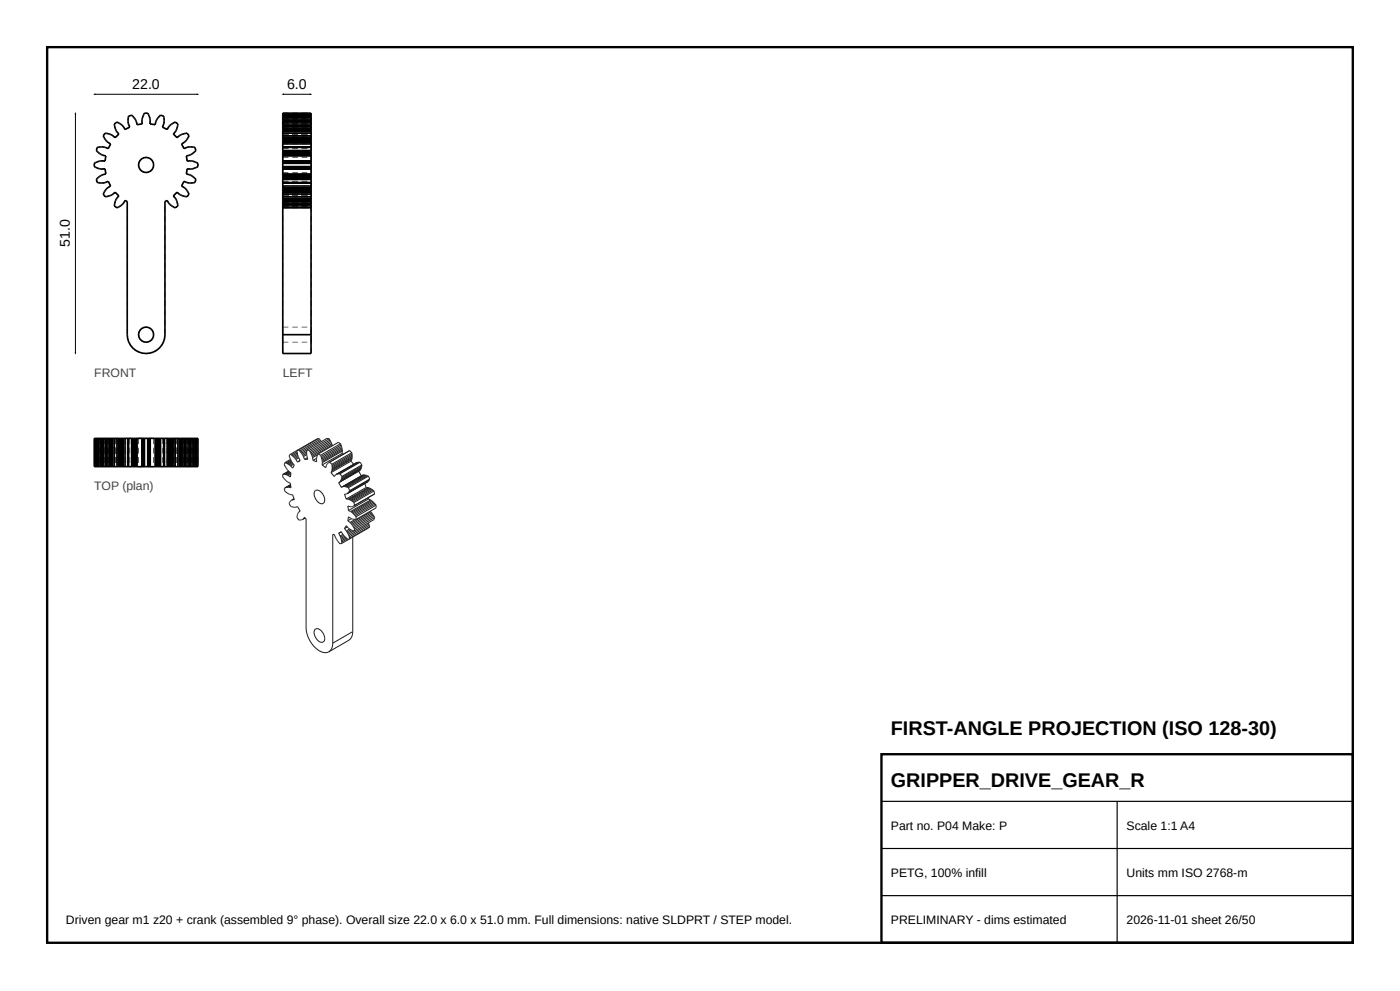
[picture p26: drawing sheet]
<svg xmlns="http://www.w3.org/2000/svg" width="297mm" height="210mm" viewBox="0 0 297 210" stroke-linecap="round" stroke-linejoin="round" font-family="sans-serif">
<defs><g id="words">
<g font-size="4.2">
<text x="189" y="156">FIRST-ANGLE PROJECTION (ISO 128-30)</text>
<text x="189" y="167">GRIPPER_DRIVE_GEAR_R</text>
</g>
<g font-size="3">
<text x="28.1" y="18.8">22.0</text>
<text x="60.9" y="18.8">6.0</text>
<text x="14.8" y="52.4" transform="rotate(-90 14.8 52.4)">51.0</text>
</g>
<g font-size="2.6" fill="#444">
<text x="20" y="80">FRONT</text>
<text x="60" y="80">LEFT</text>
<text x="20" y="104">TOP (plan)</text>
</g>
<g font-size="2.6">
<text x="189" y="176">Part no. P04 Make: P</text>
<text x="239" y="176">Scale 1:1 A4</text>
<text x="189" y="186">PETG, 100% infill</text>
<text x="239" y="186">Units mm ISO 2768-m</text>
<text x="14" y="196">Driven gear m1 z20 + crank (assembled 9° phase). Overall size 22.0 x 6.0 x 51.0 mm. Full dimensions: native SLDPRT / STEP model.</text>
<text x="189" y="196">PRELIMINARY - dims estimated</text>
<text x="239" y="196">2026-11-01 sheet 26/50</text>
</g>
</g></defs>
<path d="M10 10h277v190h-277zM187 160h100v40h-100z" fill="none" stroke="#000" stroke-width=".5"/>
<path d="M187 170h100M187 180h100M237 170v30M187 190h100" fill="none" stroke="#000" stroke-width=".25"/>
<g fill="#555">
<path d="M39.7 35.7l.7 .1-.1 .2-.6-.1z"/>
<path d="M39.6 35.8h.2l-.2 1.1h-.2z"/>
<path d="M40.3 35.8h.3v.1l-.2 .1z"/>
<path d="M39.6 36.8l.6 .2-.1 .1-.6-.1z"/>
<path d="M40.2 37l.2 .1v.1l-.3-.1z"/>
<path d="M40.5 37.1l.2 .1-.1 .2-.2-.2z"/>
<path d="M40.7 37.2l.2 .2-.1 .1-.2-.1z"/>
<path d="M40.9 37.4l.3 .2-.1 .1-.3-.2z"/>
<path d="M40.6 35.8l.3-.1v.2h-.3z"/>
<path d="M41.2 37.6l.2 .2-.1 .1-.2-.2z"/>
<path d="M40.9 35.7l.2-.1 .1 .2-.3 .1z"/>
<path d="M41.3 37.9l.1-.1 .2 .2-.1 .1z"/>
<path d="M41.1 35.6l.3-.1 .1 .2-.3 .1z"/>
<path d="M41.5 38l.1 .1-.2 .6h-.1z"/>
<path d="M41.4 35.5l.3-.1 .1 .2-.3 .1z"/>
<path d="M41 38.7l.3-.1 .1 .2-.3 .1z"/>
<path d="M41.7 35.4l.2-.1 .1 .1-.2 .2z"/>
<path d="M40.7 38.7h.3l.1 .2h-.3z"/>
<path d="M41.9 34.6h.2v.7h-.2z"/>
<path d="M40.4 38.7h.3v.2h-.2z"/>
<path d="M41.8 34.4l.2 .2-.1 .1-.2-.1z"/>
<path d="M40.2 38.7h.3l-.1 .2h-.2z"/>
<path d="M41.5 34.3l.3 .1-.1 .2-.3-.1z"/>
<path d="M39.9 38.7h.3v.2h-.3z"/>
<path d="M41.2 34.2l.3 .1-.1 .2-.3-.1z"/>
<path d="M39.6 38.6l.3 .1v.2l-.3-.1z"/>
<path d="M40.9 34.1l.3 .1-.1 .2-.2-.1z"/>
<path d="M39.1 38.4l.6 .2-.1 .2-.6-.3z"/>
<path d="M40.6 34l.3 .1v.2l-.3-.1z"/>
<path d="M38.9 38.4l.2 .1-.5 1-.2-.1z"/>
<path d="M40.4 34h.2v.2h-.3z"/>
<path d="M38.6 39.4l.5 .3-.1 .2-.5-.4z"/>
<path d="M39.7 34.1l.6-.1 .1 .2-.7 .1z"/>
<path d="M39.1 39.7l.2 .2-.1 .1-.2-.1z"/>
<path d="M39.4 33.1h.2l.2 1.1h-.2z"/>
<path d="M39.2 40l.2-.1 .1 .2-.1 .1z"/>
<path d="M39.5 33l.6-.2 .1 .2-.6 .2z"/>
<path d="M39.4 40.2l.1-.1 .2 .2-.1 .1z"/>
<path d="M40.1 32.9l.3-.1v.1l-.2 .1z"/>
<path d="M39.6 40.4l.1-.1 .2 .3-.2 .1z"/>
<path d="M40.4 32.8l.2-.2 .1 .2-.2 .1z"/>
<path d="M39.7 40.7l.2-.1 .1 .3h-.1z"/>
<path d="M40.6 32.6l.2-.1 .1 .1-.2 .2z"/>
<path d="M39.9 40.9h.1l.2 .2-.2 .1z"/>
<path d="M40.8 32.5l.3-.2 .1 .1-.3 .2z"/>
<path d="M40 41.1l.2 .1-.4 .6-.2-.1z"/>
<path d="M41.1 32.3l.2-.2 .1 .1-.2 .2z"/>
<path d="M39.4 41.6h.3v.2h-.3z"/>
<path d="M41.5 31.9l.1 .1-.2 .2-.1-.1z"/>
<path d="M39.1 41.5l.3 .1v.2l-.3-.1z"/>
<path d="M41.3 31.3l.1-.1 .2 .7-.1 .1z"/>
<path d="M38.8 41.5h.3v.2l-.3-.1z"/>
<path d="M41.1 31.1l.3 .1-.1 .2-.3-.1z"/>
<path d="M38.6 41.4l.2 .1v.1l-.3-.1z"/>
<path d="M40.8 31.1h.3l-.1 .2h-.3z"/>
<path d="M38.3 41.3l.3 .1-.1 .1-.3-.1z"/>
<path d="M40.5 31.1h.2v.2h-.3z"/>
<path d="M38.1 41.1l.2 .2-.1 .1-.2-.1z"/>
<path d="M40.2 31.1h.2l.1 .2h-.3z"/>
<path d="M37.6 40.7l.5 .4-.1 .2-.5-.5z"/>
<path d="M39.9 31.1h.3v.2h-.3z"/>
<path d="M36.7 41.5l.8-.8 .1 .1-.8 .8z"/>
<path d="M39.6 31.2l.3-.1v.2l-.3 .1z"/>
<path d="M36.7 41.6l.1-.1 .5 .5-.2 .1z"/>
<path d="M39 31.4l.6-.2 .1 .2-.6 .2z"/>
<path d="M37.1 42.1l.2-.1 .1 .2-.1 .1z"/>
<path d="M38.4 30.6l.2-.1 .5 1-.2 .1z"/>
<path d="M37.3 42.3l.1-.1 .1 .3-.1 .1z"/>
<path d="M38.5 30.5l.5-.4 .1 .2-.5 .3z"/>
<path d="M37.4 42.6l.1-.1 .1 .3h-.1z"/>
<path d="M39 30.1l.2-.1 .1 .1-.2 .2z"/>
<path d="M37.5 42.8h.1l.1 .3h-.2z"/>
<path d="M39.4 29.8l.1 .1-.1 .2-.2-.1z"/>
<path d="M37.5 43.1h.2l.1 .3h-.2z"/>
<path d="M39.6 29.5l.1 .2-.2 .2-.1-.1z"/>
<path d="M37.6 43.4h.2v.3h-.1z"/>
<path d="M39.7 29.3l.2 .1-.2 .2-.1-.1z"/>
<path d="M37.1 44l.6-.4 .1 .2-.6 .4z"/>
<path d="M39.9 29l.1 .1-.1 .3-.2-.1z"/>
<path d="M36.9 43.9l.3 .1-.1 .2-.2-.2z"/>
<path d="M40 28.8l.2 .1-.2 .2h-.1z"/>
<path d="M36.7 43.7l.2 .2v.1l-.3-.1z"/>
<path d="M39.6 28.3l.2-.1 .4 .6-.2 .1z"/>
<path d="M36.4 43.6l.3 .1-.1 .2-.3-.2z"/>
<path d="M39.4 28.2h.3v.1l-.3 .1z"/>
<path d="M36.2 43.4l.2 .2-.1 .1-.2-.2z"/>
<path d="M39.1 28.3l.3-.1v.2h-.3z"/>
<path d="M36 43.2l.2 .2-.1 .1-.2-.1z"/>
<path d="M38.8 28.3h.3v.1l-.3 .1z"/>
<path d="M35.7 43.1l.2-.1 .1 .2-.1 .1z"/>
<path d="M38.5 28.4l.3-.1v.2l-.2 .1z"/>
<path d="M35.4 42.6l.1-.1 .4 .5-.2 .1z"/>
<path d="M38.2 28.6l.3-.2 .1 .2-.3 .1z"/>
<path d="M35 42.7l.4-.3 .1 .2-.5 .2z"/>
<path d="M38 28.7l.2-.1 .1 .1-.2 .2z"/>
<path d="M37.5 29.1l.5-.4 .1 .2-.5 .4z"/>
<path d="M36.7 28.5l.1-.1 .8 .7-.1 .2z"/>
<path d="M37.1 27.9l.2 .1-.5 .5-.1-.1z"/>
<path d="M26.6 42.4l.4 .3v.1l-.5-.2z"/>
<path d="M37.3 27.7l.1 .1-.1 .2-.2-.1z"/>
<path d="M26.5 42.5l.1 .1-.3 .5-.2-.1z"/>
<path d="M37.4 27.4l.1 .1-.1 .2h-.1z"/>
<path d="M26.1 43l.2 .1-.2 .2-.1-.1z"/>
<path d="M37.5 27.2h.1l-.1 .3-.1-.1z"/>
<path d="M25.8 43.4l.2-.2 .1 .2-.2 .1z"/>
<path d="M37.5 26.9h.2l-.1 .3h-.1z"/>
<path d="M25.5 43.6l.3-.2 .1 .1-.2 .2z"/>
<path d="M37.6 26.6h.2l-.1 .3h-.2z"/>
<path d="M25.3 43.7l.3-.1v.1l-.2 .2z"/>
<path d="M37.7 26.3h.1v.3h-.2z"/>
<path d="M25 43.9l.3-.2 .1 .2-.3 .1z"/>
<path d="M37.2 25.8l.6 .4-.1 .2-.6-.4z"/>
<path d="M24.8 44l.3-.1v.1l-.2 .2z"/>
<path d="M36.9 25.9l.2-.1 .1 .2-.3 .1z"/>
<path d="M24.3 43.6l.6 .4-.1 .2-.6-.4z"/>
<path d="M36.6 26.1l.3-.1v.1l-.2 .2z"/>
<path d="M24.2 43.4h.2l-.1 .3h-.1z"/>
<path d="M36.3 26.3l.3-.2 .1 .2-.3 .1z"/>
<path d="M24.3 43.1h.1v.3h-.2z"/>
<path d="M36.1 26.4l.2-.1 .1 .1-.2 .2z"/>
<path d="M24.3 42.8h.2l-.1 .3h-.1z"/>
<path d="M35.9 26.6l.2-.2 .1 .2-.2 .2z"/>
<path d="M24.4 42.5l.2 .1-.1 .2h-.2z"/>
<path d="M35.9 26.6l.1 .2-.1 .2-.2-.1z"/>
<path d="M24.6 42.2l.1 .1-.1 .3-.2-.1z"/>
<path d="M35.7 26.9l.2 .1-.4 .5-.1-.1z"/>
<path d="M24.7 42l.2 .1-.2 .2-.1-.1z"/>
<path d="M34.5 26.9l1 .5-.1 .1-1-.5z"/>
<path d="M25.1 41.5l.2 .1-.4 .5-.2-.1z"/>
<path d="M34.6 26.3l.2 .1-.3 .6-.1-.1z"/>
<path d="M24.5 40.7l.8 .8-.1 .1-.8-.8z"/>
<path d="M34.7 26.1h.2l-.1 .3-.2-.1z"/>
<path d="M23.9 41.1l.5-.4 .1 .1-.5 .5z"/>
<path d="M34.7 25.8h.2v.3h-.2z"/>
<path d="M23.7 41.3l.2-.2 .1 .2-.2 .1z"/>
<path d="M34.7 25.5h.2v.3h-.2z"/>
<path d="M23.4 41.4l.3-.1 .1 .1-.3 .1z"/>
<path d="M34.7 25.3l.2-.1v.3h-.2z"/>
<path d="M23.2 41.5l.2-.1 .1 .1-.3 .1z"/>
<path d="M34.7 25l.2-.1v.3l-.2 .1z"/>
<path d="M22.9 41.5h.3v.1l-.3 .1z"/>
<path d="M34.6 24.7l.2-.1 .1 .3-.2 .1z"/>
<path d="M22.6 41.6l.3-.1v.2l-.3 .1z"/>
<path d="M34.1 24.3l.7 .3-.1 .1-.7-.2z"/>
<path d="M22.3 41.6h.3v.2h-.3z"/>
<path d="M33.8 24.6l.2-.2 .1 .1-.2 .2z"/>
<path d="M21.8 41.2l.2-.1 .4 .6-.2 .1z"/>
<path d="M33.8 24.6l.1 .1-.2 .2-.1-.1z"/>
<path d="M22 40.9h.1l-.1 .3-.2-.1z"/>
<path d="M33.6 24.8l.1 .1-.2 .3-.1-.2z"/>
<path d="M22.1 40.6l.2 .1-.2 .2h-.1z"/>
<path d="M33.4 25l.1 .1-.1 .3-.2-.1z"/>
<path d="M22.3 40.3l.1 .1-.1 .3-.2-.1z"/>
<path d="M33.2 25.3l.2 .1-.2 .2-.1-.1z"/>
<path d="M22.4 40.1l.2 .1-.2 .2-.1-.1z"/>
<path d="M33.1 25.5l.1 .1-.1 .3-.1-.1z"/>
<path d="M22.6 39.9l.2 .1-.2 .2-.2-.1z"/>
<path d="M33 25.8h.1l-.1 .7-.2-.1z"/>
<path d="M22.6 39.9l.3-.2 .1 .2-.2 .1z"/>
<path d="M31.8 26.2l1.1 .2v.1l-1.1-.1z"/>
<path d="M22.9 39.7l.5-.3 .1 .1-.5 .4z"/>
<path d="M31.8 25.6h.2l-.1 .7h-.2z"/>
<path d="M22.9 38.5l.1-.1 .5 1-.1 .1z"/>
<path d="M31.8 25.4h.1l.1 .2h-.2z"/>
<path d="M22.3 38.6l.6-.2 .1 .1-.6 .3z"/>
<path d="M31.7 25.1h.2v.3h-.1z"/>
<path d="M22.1 38.7l.2-.1 .1 .2-.3 .1z"/>
<path d="M31.6 24.8h.2l.1 .3h-.2z"/>
<path d="M21.8 38.7h.3v.2h-.3z"/>
<path d="M31.5 24.6l.2-.1 .1 .3-.2 .1z"/>
<path d="M21.5 38.7h.3v.2h-.3z"/>
<path d="M31.4 24.3l.2-.1 .1 .3-.2 .1z"/>
<path d="M21.3 38.7h.2v.2h-.3z"/>
<path d="M31.3 24h.1l.2 .2-.2 .1z"/>
<path d="M21 38.7h.3l-.1 .2h-.3z"/>
<path d="M30.6 23.9h.7v.2h-.7z"/>
<path d="M20.7 38.6l.3 .1-.1 .2-.3-.1z"/>
<path d="M30.6 24h.1l-.1 .3-.2-.1z"/>
<path d="M20.3 38.1l.2-.1 .2 .7h-.1z"/>
<path d="M30.4 24.2l.2 .1-.1 .3-.2-.1z"/>
<path d="M20.6 37.8l.1 .1-.2 .2-.1-.1z"/>
<path d="M30.3 24.5l.2 .1-.1 .3-.2-.1z"/>
<path d="M20.6 37.8l.2-.2 .1 .1-.2 .2z"/>
<path d="M30.2 24.8h.2l-.1 .3h-.2z"/>
<path d="M20.8 37.6l.2-.2 .2 .1-.3 .2z"/>
<path d="M30.1 25.1h.2l-.1 .3h-.2z"/>
<path d="M21 37.4l.3-.2 .1 .2-.3 .1z"/>
<path d="M30 25.4h.2v.2h-.2z"/>
<path d="M21.3 37.2l.2-.1 .1 .1-.2 .2z"/>
<path d="M30 25.6h.2l.1 .7h-.2z"/>
<path d="M21.5 37.1l.3-.1 .1 .1-.3 .1z"/>
<path d="M29.1 26.4l1.1-.2v.2l-1.1 .1z"/>
<path d="M21.8 37l.6-.2 .1 .2-.7 .1z"/>
<path d="M28.9 25.8h.1l.2 .6-.2 .1z"/>
<path d="M22.2 35.8h.2l.1 1.1h-.1z"/>
<path d="M28.8 25.6l.1-.1 .1 .3-.1 .1z"/>
<path d="M21.6 35.8l.7-.1v.2l-.7 .1z"/>
<path d="M28.6 25.4l.2-.1 .1 .2-.1 .1z"/>
<path d="M21.4 35.8h.2v.2l-.2-.1z"/>
<path d="M28.5 25.1l.1-.1 .2 .3-.2 .1z"/>
<path d="M21.1 35.7l.3 .1v.1h-.3z"/>
<path d="M28.3 24.9l.1-.1 .2 .2-.1 .2z"/>
<path d="M20.8 35.6l.3 .1v.2l-.3-.1z"/>
<path d="M28.1 24.7l.1-.1 .2 .2-.1 .1z"/>
<path d="M20.6 35.5l.3 .1-.1 .2-.3-.1z"/>
<path d="M28 24.4l.2 .2-.1 .1-.2-.2z"/>
<path d="M20.3 35.4l.3 .1-.1 .2-.3-.1z"/>
<path d="M27.2 24.6l.7-.3 .1 .2-.7 .2z"/>
<path d="M20 35.3l.3 .1-.1 .2-.2-.2z"/>
<path d="M27.2 24.6l.2 .1-.1 .3-.2-.1z"/>
<path d="M19.9 34.6h.2v.7h-.2z"/>
<path d="M27.1 24.9l.2 .1v.3l-.2-.1z"/>
<path d="M20 34.6l.2-.2 .1 .2-.3 .1z"/>
<path d="M27.1 25.2l.2 .1v.2h-.2z"/>
<path d="M20.2 34.4l.3-.1 .1 .2-.3 .1z"/>
<path d="M27.1 25.5h.2v.3h-.2z"/>
<path d="M20.5 34.3l.3-.1 .1 .2-.3 .1z"/>
<path d="M27.1 25.8h.2v.3h-.2z"/>
<path d="M20.8 34.2l.3-.1v.2l-.3 .1z"/>
<path d="M27.1 26.1h.2l.1 .2-.2 .1z"/>
<path d="M21.1 34.1l.3-.1v.2l-.3 .1z"/>
<path d="M27.2 26.4l.2-.1 .2 .6-.2 .1z"/>
<path d="M21.4 34h.2v.2h-.2z"/>
<path d="M26.5 27.4l1-.5 .1 .1-1 .5z"/>
<path d="M21.6 34l.7 .1v.2l-.7-.1z"/>
<path d="M26.1 27l.2-.1 .3 .5-.1 .1z"/>
<path d="M22.4 33.1h.1l-.1 1.1h-.2z"/>
<path d="M26 26.8l.1-.2 .2 .3-.2 .1z"/>
<path d="M21.8 32.8l.7 .2-.1 .2-.6-.2z"/>
<path d="M25.9 26.4l.2 .2-.1 .2-.2-.2z"/>
<path d="M21.6 32.8l.3 .1-.1 .1-.3-.1z"/>
<path d="M25.7 26.3l.2 .1-.1 .2-.3-.2z"/>
<path d="M21.4 32.6l.2 .2-.1 .1-.2-.1z"/>
<path d="M25.4 26.1l.2 .2v.1l-.3-.1z"/>
<path d="M21.1 32.5l.3 .1-.1 .2-.3-.2z"/>
<path d="M25.1 26l.3 .1-.1 .2-.3-.2z"/>
<path d="M20.9 32.3l.3 .2-.2 .1-.2-.2z"/>
<path d="M24.9 25.8l.2 .1v.2l-.3-.1z"/>
<path d="M20.7 32.1l.2 .2-.1 .1-.2-.2z"/>
<path d="M24.2 26.2l.6-.4 .1 .2-.6 .4z"/>
<path d="M20.4 32l.1-.1 .2 .2-.1 .1z"/>
<path d="M24.2 26.3h.1l.1 .3h-.2z"/>
<path d="M20.6 31.2l.1 .1-.2 .7-.2-.1z"/>
<path d="M24.2 26.6h.2v.3h-.1z"/>
<path d="M20.6 31.2l.3-.1 .1 .2-.3 .1z"/>
<path d="M24.3 26.9h.1l.1 .3h-.2z"/>
<path d="M20.9 31.1h.3l.1 .2h-.3z"/>
<path d="M24.3 27.2h.2l.1 .2-.2 .1z"/>
<path d="M21.2 31.1h.3v.2h-.2z"/>
<path d="M24.4 27.5l.2-.1 .1 .3h-.1z"/>
<path d="M21.5 31.1h.3v.2h-.3z"/>
<path d="M24.6 27.8l.1-.1 .2 .2-.2 .1z"/>
<path d="M21.8 31.1h.3v.2h-.3z"/>
<path d="M24.7 28l.2-.1 .4 .5-.2 .1z"/>
<path d="M22.1 31.1l.3 .1-.1 .2-.2-.1z"/>
<path d="M24.4 29.1l.8-.7 .1 .1-.8 .8z"/>
<path d="M22.4 31.2l.6 .2-.1 .2-.6-.2z"/>
<path d="M24 28.7l.5 .4-.1 .2-.5-.4z"/>
<path d="M23.4 30.5l.1 .1-.5 1-.1-.1z"/>
<path d="M23.8 28.6l.2 .1-.1 .2-.2-.2z"/>
<path d="M23 30.1l.5 .4-.1 .1-.5-.3z"/>
<path d="M23.5 28.4l.3 .2-.1 .1-.3-.1z"/>
<path d="M22.8 30l.2 .1-.1 .2-.3-.2z"/>
<path d="M23.2 28.3l.3 .1-.1 .2-.2-.1z"/>
<path d="M22.4 29.9l.2-.1 .2 .2-.2 .1z"/>
<path d="M22.9 28.3h.3v.2l-.3-.1z"/>
<path d="M22.3 29.7l.1-.2 .2 .3-.2 .1z"/>
<path d="M22.6 28.2l.3 .1v.1h-.3z"/>
<path d="M22.1 29.4l.2-.1 .1 .2-.1 .1z"/>
<path d="M22.3 28.2h.3v.2l-.3-.1z"/>
<path d="M22 29.1l.1-.1 .2 .3-.2 .1z"/>
<path d="M22.2 28.2l.2 .1-.4 .6-.2-.1z"/>
<path d="M21.8 28.9l.2-.1 .1 .3h-.1z"/>
<path d="M34.9 69.8h.2v1.2h-.2zM34.9 67.8h.2v1.2h-.2zM34.9 65.8h.2v1.2h-.2zM34.9 63.8h.2v1.2h-.2zM34.9 61.8h.2v1.2h-.2zM34.9 59.8h.2v1.2h-.2zM34.9 57.8h.2v1.2h-.2zM34.9 55.8h.2v1.2h-.2zM34.9 53.8h.2v1.2h-.2zM34.9 51.8h.2v1.2h-.2zM34.9 49.8h.2v1.2h-.2zM34.9 47.8h.2v1.2h-.2zM34.9 45.8h.2v1.2h-.2zM34.9 43.8h.2v1.2h-.2zM34.9 42.8h.2v.2h-.2z"/>
<path d="M26.9 71h.2v.8l.2 .3-.2 .1zM27.4 72.9h.2l.1 .3 .6 .6-.1 .1zM28.9 74.3l.6 .4h.5l-.1 .2-1.1-.5zM30.7 74.9l.3 .1 .9-.2v.2l-.9 .1h-.3zM32.6 74.5l.6-.2 .4-.4 .1 .1-1 .7zM34.7 72.3h.1v.3l-.5 .8-.2-.1 .6-.8zM34.9 71h.2l-.1 .5h-.1z"/>
<path d="M26.9 69.8h.2v1.2h-.2zM26.9 67.8h.2v1.2h-.2zM26.9 65.8h.2v1.2h-.2zM26.9 63.8h.2v1.2h-.2zM26.9 61.8h.2v1.2h-.2zM26.9 59.8h.2v1.2h-.2zM26.9 57.8h.2v1.2h-.2zM26.9 55.8h.2v1.2h-.2zM26.9 53.8h.2v1.2h-.2zM26.9 51.8h.2v1.2h-.2zM26.9 49.8h.2v1.2h-.2zM26.9 47.8h.2v1.2h-.2zM26.9 45.8h.2v1.2h-.2zM26.9 43.8h.2v1.2h-.2zM26.9 42.8h.2v.2h-.2z"/>
<path d="M32.1 70l.1-.2 .2 .2 .3 1h-.2v-.5l-.2-.4zM30.3 69.5l.7-.2 .5 .1v.2l-.5-.2-.5 .1-.1 .1zM29.6 70l.2 .1-.3 .4-.1 .5 .1 .2h-.2l.1-.7zM29.6 72l.2-.1 .3 .4 .4 .2h.2v.1l-.7-.2zM31.4 72.4l.5-.1 .4-.4v-.2l.2 .1-.5 .6-.5 .2zM32.5 71h.2z"/>
<path d="M32.1 34l.1-.2 .2 .2 .3 1h-.2v-.5l-.2-.4zM30.3 33.5l.7-.2 .5 .1v.2l-.5-.2-.5 .1-.1 .1zM29.6 34l.2 .1-.3 .4-.1 .5 .1 .2h-.2l.1-.7zM29.6 36l.2-.1 .3 .4 .4 .2h.2v.1l-.7-.2zM31.4 36.4l.5-.1 .4-.4v-.2l.2 .1-.5 .6-.5 .2zM32.5 35h.2z"/>
</g>
<g fill="none" stroke="#000" stroke-width=".35">
<path d="M22.3 28.3l1.2 .2 .9 .7 .8-.8-.6-.7-.3-1.1v-.3l.5-.4 1 .6 .7 1 1-.5-.3-1.2 .1-1.2 .6-.2 .3 .2 .6 1 .3 .9 1.1-.2-.1-.9 .4-1.1 .1-.3h.7l.5 1.1v1.2l1.1 .2 .4-1.2 .8-.9 .6 .2 .1 .3v1.2l-.3 .9 1 .5 .7-1 1-.6 .5 .4v.3l-.4 1.1-.5 .7 .8 .8 .7-.6 1.1-.3h.3l.4 .5-.6 1-1 .7 .5 1 .9-.3h1.1l.3 .1 .3 .6-.9 .8-1.2 .4 .2 1.1h1.2l1.1 .4v.7l-.3 .2-1.1 .4-.9-.1-.2 1.1 .9 .3 .9 .6 .3 .3-.3 .6-1.1 .1-1.2-.3-.5 1 1 .7 .6 1-.4 .5h-.3l-1.1-.4-.7-.5-.8 .8 .5 .7 .4 1.1v.3l-.5 .4-1-.6-.7-1-.5 .3v28.2a4 4 0 0 1-4 4 4 4 0 0 1-4-4v-28.2l-.5-.3-.7 1-1 .6-.5-.4v-.3l.3-1.1 .6-.7-.8-.8-.7 .5-1.1 .4h-.3l-.4-.5 .6-1 1-.7-.5-1-.9 .3h-1.1l-.4-.1-.2-.6 .9-.8 1.2-.4-.2-1.1h-1.2l-1.1-.5v-.7l.3-.1 1.1-.4 .9 .1 .2-1.1-1.2-.4-.9-.8 .2-.6 .4-.1h1.1l.9 .3 .5-1-.8-.5-.7-.9-.1-.3z"/>
<circle cx="31" cy="35" r="1.6"/>
<circle cx="31" cy="71" r="1.6"/>
</g>
<g fill="#555">
<path d="M39.7 92.9h.7v.2h-.7z"/>
<path d="M39.7 98.9h.7v.2h-.7z"/>
<path d="M39.5 92.9h.2v.2h-.2z"/>
<path d="M39.5 98.9h.2v.2h-.2z"/>
<path d="M40.4 92.9h.2v.2h-.2z"/>
<path d="M40.4 98.9h.2v.2h-.2z"/>
<path d="M39.5 92.9h.7v.2h-.7z"/>
<path d="M40.2 92.9h.2v.2h-.2z"/>
<path d="M40.4 92.9h.3v.2h-.3z"/>
<path d="M40.7 92.9h.2v.2h-.2z"/>
<path d="M40.9 92.9h.2v.2h-.2z"/>
<path d="M40.6 92.9h.3v.2h-.3z"/>
<path d="M41.1 92.9h.2v.2h-.2z"/>
<path d="M40.9 92.9h.3v.2h-.3z"/>
<path d="M41.3 92.9h.3v.2h-.3z"/>
<path d="M41.2 92.9h.2v.2h-.2z"/>
<path d="M41.4 92.9h.3v.2h-.3z"/>
<path d="M41 92.9h.3v.2h-.3z"/>
<path d="M41.7 92.9h.3v.2h-.3z"/>
<path d="M40.7 92.9h.3v.2h-.3z"/>
<path d="M41.4 92.9l.2 .2z"/>
<path d="M39.9 92.9h.3v.2h-.3z"/>
<path d="M39.6 92.9h.3v.2h-.3z"/>
<path d="M39 92.9h.6v.2h-.6z"/>
<path d="M38.5 92.9h.5v.2h-.5z"/>
<path d="M38.5 92.9h.6v.2h-.6z"/>
<path d="M39.1 92.9h.2v.2h-.2z"/>
<path d="M39.3 92.9h.2v.2h-.2z"/>
<path d="M39.7 92.9h.1v.2h-.1z"/>
<path d="M39.8 92.9h.2v.2h-.2z"/>
<path d="M40 92.9h.1v.2h-.1z"/>
<path d="M39.7 92.9h.4v.2h-.4z"/>
<path d="M39.4 92.9h.3v.2h-.3z"/>
<path d="M39.1 92.9h.3v.2h-.3z"/>
<path d="M38.8 92.9h.3v.2h-.3z"/>
<path d="M38.5 92.9h.3v.2h-.3z"/>
<path d="M38.3 92.9h.2v.2h-.2z"/>
<path d="M38 92.9h.3v.2h-.3z"/>
<path d="M37.6 92.9h.4v.2h-.4z"/>
<path d="M39.9 92.9h.2v.2h-.2z"/>
<path d="M36.8 92.9h.8v.2h-.8z"/>
<path d="M36.8 92.9h.4v.2h-.4z"/>
<path d="M37.2 92.9h.1v.2h-.1z"/>
<path d="M37.3 92.9l.2 .2z"/>
<path d="M37.5 92.9l.1 .2z"/>
<path d="M37.6 92.9v.2z"/>
<path d="M37.6 92.9l.1 .2z"/>
<path d="M37.7 92.9v.2z"/>
<path d="M37.2 92.9h.5v.2h-.5z"/>
<path d="M36.9 92.9h.3v.2h-.3z"/>
<path d="M36.6 92.9h.3v.2h-.3z"/>
<path d="M36.4 92.9h.2v.2h-.2z"/>
<path d="M36.2 92.9h.2v.2h-.2z"/>
<path d="M36 92.9h.2v.2h-.2z"/>
<path d="M35.8 92.9h.2v.2h-.2z"/>
<path d="M35.5 92.9h.3v.2h-.3z"/>
<path d="M35 92.9h.5v.2h-.5z"/>
<path d="M37.6 92.9h.1v.2h-.1z"/>
<path d="M26.5 92.9h.5v.2h-.5z"/>
<path d="M26.2 92.9h.3v.2h-.3z"/>
<path d="M26 92.9h.2v.2h-.2z"/>
<path d="M25.8 92.9h.2v.2h-.2z"/>
<path d="M25.6 92.9h.2v.2h-.2z"/>
<path d="M25.4 92.9h.2v.2h-.2z"/>
<path d="M25.1 92.9h.3v.2h-.3z"/>
<path d="M24.8 92.9h.3v.2h-.3z"/>
<path d="M24.3 92.9h.5v.2h-.5z"/>
<path d="M24.3 92.9v.2z"/>
<path d="M24.3 92.9l.1 .2z"/>
<path d="M24.4 92.9v.2z"/>
<path d="M24.4 92.9l.1 .2z"/>
<path d="M24.5 92.9l.1 .2z"/>
<path d="M24.6 92.9h.2v.2h-.2z"/>
<path d="M34.5 92.9h.3v.2h-.3z"/>
<path d="M24.8 92.9h.4v.2h-.4z"/>
<path d="M34.5 92.9h.2v.2h-.2z"/>
<path d="M24.4 92.9h.8v.2h-.8z"/>
<path d="M34.7 92.9l.1 .2z"/>
<path d="M23.9 92.9h.5v.2h-.5z"/>
<path d="M34.8 92.9v.2z"/>
<path d="M23.7 92.9h.2v.2h-.2z"/>
<path d="M23.5 92.9h.2v.2h-.2z"/>
<path d="M23.2 92.9h.3v.2h-.3z"/>
<path d="M22.9 92.9h.3v.2h-.3z"/>
<path d="M22.6 92.9h.3v.2h-.3z"/>
<path d="M22.3 92.9h.3v.2h-.3z"/>
<path d="M21.9 92.9h.4v.2h-.4z"/>
<path d="M21.9 92.9h.1v.2h-.1z"/>
<path d="M22 92.9h.2v.2h-.2z"/>
<path d="M22.2 92.9h.1v.2h-.1z"/>
<path d="M22.3 92.9h.2v.2h-.2z"/>
<path d="M22.5 92.9h.2v.2h-.2z"/>
<path d="M22.7 92.9h.2v.2h-.2z"/>
<path d="M31.8 92.9l.1 .2z"/>
<path d="M22.9 92.9h.6v.2h-.6z"/>
<path d="M23 92.9h.5v.2h-.5z"/>
<path d="M22.4 92.9h.6v.2h-.6z"/>
<path d="M22.1 92.9h.3v.2h-.3z"/>
<path d="M21.8 92.9h.3v.2h-.3z"/>
<path d="M21.5 92.9h.3v.2h-.3z"/>
<path d="M21.3 92.9h.2v.2h-.2z"/>
<path d="M21 92.9h.3v.2h-.3z"/>
<path d="M20.6 92.9h.4v.2h-.4z"/>
<path d="M20.4 92.9h.2v.2h-.2z"/>
<path d="M20.6 92.9h.3v.2h-.3z"/>
<path d="M20.9 92.9h.2v.2h-.2z"/>
<path d="M21.1 92.9h.2v.2h-.2z"/>
<path d="M21.3 92.9h.3v.2h-.3z"/>
<path d="M30.1 92.9l.1 .2z"/>
<path d="M21.6 92.9h.2v.2h-.2z"/>
<path d="M21.8 92.9h.7v.2h-.7z"/>
<path d="M21.6 92.9h.7v.2h-.7z"/>
<path d="M21.4 92.9h.2v.2h-.2z"/>
<path d="M21.1 92.9h.3v.2h-.3z"/>
<path d="M20.8 92.9h.3v.2h-.3z"/>
<path d="M20.5 92.9h.3v.2h-.3z"/>
<path d="M20.3 92.9h.2v.2h-.2z"/>
<path d="M20 92.9h.3v.2h-.3z"/>
<path d="M20.4 92.9l.1 .2z"/>
<path d="M27.2 92.9v.2z"/>
<path d="M27.2 92.9l.1 .2z"/>
<path d="M27.3 92.9h.2v.2h-.2z"/>
<path d="M27.2 92.9h.3v.2h-.3z"/>
<path d="M21.9 92.9h.2v.2h-.2z"/>
<path d="M24.3 92.9h.1v.2h-.1z"/>
<path d="M39.5 98.9h.7v.2h-.7z"/>
<path d="M40.2 98.9h.2v.2h-.2z"/>
<path d="M40.4 98.9h.3v.2h-.3z"/>
<path d="M40.7 98.9h.2v.2h-.2z"/>
<path d="M40.9 98.9h.2v.2h-.2z"/>
<path d="M40.6 98.9h.3v.2h-.3z"/>
<path d="M41.1 98.9h.2v.2h-.2z"/>
<path d="M40.9 98.9h.3v.2h-.3z"/>
<path d="M41.3 98.9h.3v.2h-.3z"/>
<path d="M41.2 98.9h.2v.2h-.2z"/>
<path d="M41.4 98.9h.3v.2h-.3z"/>
<path d="M41 98.9h.3v.2h-.3z"/>
<path d="M41.7 98.9h.3v.2h-.3z"/>
<path d="M40.7 98.9h.3v.2h-.3z"/>
<path d="M41.4 98.9l.2 .2z"/>
<path d="M39.9 98.9h.3v.2h-.3z"/>
<path d="M39.6 98.9h.3v.2h-.3z"/>
<path d="M39 98.9h.6v.2h-.6z"/>
<path d="M38.5 98.9h.5v.2h-.5z"/>
<path d="M38.5 98.9h.6v.2h-.6z"/>
<path d="M39.1 98.9h.2v.2h-.2z"/>
<path d="M39.3 98.9h.2v.2h-.2z"/>
<path d="M39.7 98.9h.1v.2h-.1z"/>
<path d="M39.8 98.9h.2v.2h-.2z"/>
<path d="M40 98.9h.1v.2h-.1z"/>
<path d="M39.7 98.9h.4v.2h-.4z"/>
<path d="M39.4 98.9h.3v.2h-.3z"/>
<path d="M39.1 98.9h.3v.2h-.3z"/>
<path d="M38.8 98.9h.3v.2h-.3z"/>
<path d="M38.5 98.9h.3v.2h-.3z"/>
<path d="M38.3 98.9h.2v.2h-.2z"/>
<path d="M38 98.9h.3v.2h-.3z"/>
<path d="M37.6 98.9h.4v.2h-.4z"/>
<path d="M39.9 98.9h.2v.2h-.2z"/>
<path d="M36.8 98.9h.8v.2h-.8z"/>
<path d="M36.8 98.9h.4v.2h-.4z"/>
<path d="M37.2 98.9h.1v.2h-.1z"/>
<path d="M37.3 98.9l.2 .2z"/>
<path d="M37.5 98.9l.1 .2z"/>
<path d="M37.6 98.9v.2z"/>
<path d="M37.6 98.9l.1 .2z"/>
<path d="M37.7 98.9v.2z"/>
<path d="M37.2 98.9h.5v.2h-.5z"/>
<path d="M36.9 98.9h.3v.2h-.3z"/>
<path d="M36.6 98.9h.3v.2h-.3z"/>
<path d="M36.4 98.9h.2v.2h-.2z"/>
<path d="M36.2 98.9h.2v.2h-.2z"/>
<path d="M36 98.9h.2v.2h-.2z"/>
<path d="M35.8 98.9h.2v.2h-.2z"/>
<path d="M35.5 98.9h.3v.2h-.3z"/>
<path d="M35 98.9h.5v.2h-.5z"/>
<path d="M37.6 98.9h.1v.2h-.1z"/>
<path d="M26.5 98.9h.5v.2h-.5z"/>
<path d="M26.2 98.9h.3v.2h-.3z"/>
<path d="M26 98.9h.2v.2h-.2z"/>
<path d="M25.8 98.9h.2v.2h-.2z"/>
<path d="M25.6 98.9h.2v.2h-.2z"/>
<path d="M25.4 98.9h.2v.2h-.2z"/>
<path d="M25.1 98.9h.3v.2h-.3z"/>
<path d="M24.8 98.9h.3v.2h-.3z"/>
<path d="M24.3 98.9h.5v.2h-.5z"/>
<path d="M24.3 98.9v.2z"/>
<path d="M24.3 98.9l.1 .2z"/>
<path d="M24.4 98.9v.2z"/>
<path d="M24.4 98.9l.1 .2z"/>
<path d="M24.5 98.9l.1 .2z"/>
<path d="M24.6 98.9h.2v.2h-.2z"/>
<path d="M34.5 98.9h.3v.2h-.3z"/>
<path d="M24.8 98.9h.4v.2h-.4z"/>
<path d="M34.5 98.9h.2v.2h-.2z"/>
<path d="M24.4 98.9h.8v.2h-.8z"/>
<path d="M34.7 98.9l.1 .2z"/>
<path d="M23.9 98.9h.5v.2h-.5z"/>
<path d="M34.8 98.9v.2z"/>
<path d="M23.7 98.9h.2v.2h-.2z"/>
<path d="M23.5 98.9h.2v.2h-.2z"/>
<path d="M23.2 98.9h.3v.2h-.3z"/>
<path d="M22.9 98.9h.3v.2h-.3z"/>
<path d="M22.6 98.9h.3v.2h-.3z"/>
<path d="M22.3 98.9h.3v.2h-.3z"/>
<path d="M21.9 98.9h.4v.2h-.4z"/>
<path d="M21.9 98.9h.1v.2h-.1z"/>
<path d="M22 98.9h.2v.2h-.2z"/>
<path d="M22.2 98.9h.1v.2h-.1z"/>
<path d="M22.3 98.9h.2v.2h-.2z"/>
<path d="M22.5 98.9h.2v.2h-.2z"/>
<path d="M22.7 98.9h.2v.2h-.2z"/>
<path d="M31.8 98.9l.1 .2z"/>
<path d="M22.9 98.9h.6v.2h-.6z"/>
<path d="M23 98.9h.5v.2h-.5z"/>
<path d="M22.4 98.9h.6v.2h-.6z"/>
<path d="M22.1 98.9h.3v.2h-.3z"/>
<path d="M21.8 98.9h.3v.2h-.3z"/>
<path d="M21.5 98.9h.3v.2h-.3z"/>
<path d="M21.3 98.9h.2v.2h-.2z"/>
<path d="M21 98.9h.3v.2h-.3z"/>
<path d="M20.6 98.9h.4v.2h-.4z"/>
<path d="M20.4 98.9h.2v.2h-.2z"/>
<path d="M20.6 98.9h.3v.2h-.3z"/>
<path d="M20.9 98.9h.2v.2h-.2z"/>
<path d="M21.1 98.9h.2v.2h-.2z"/>
<path d="M21.3 98.9h.3v.2h-.3z"/>
<path d="M30.1 98.9l.1 .2z"/>
<path d="M21.6 98.9h.2v.2h-.2z"/>
<path d="M21.8 98.9h.7v.2h-.7z"/>
<path d="M21.6 98.9h.7v.2h-.7z"/>
<path d="M21.4 98.9h.2v.2h-.2z"/>
<path d="M21.1 98.9h.3v.2h-.3z"/>
<path d="M20.8 98.9h.3v.2h-.3z"/>
<path d="M20.5 98.9h.3v.2h-.3z"/>
<path d="M20.3 98.9h.2v.2h-.2z"/>
<path d="M20 98.9h.3v.2h-.3z"/>
<path d="M20.4 98.9l.1 .2z"/>
<path d="M27.2 98.9v.2z"/>
<path d="M27.2 98.9l.1 .2z"/>
<path d="M27.3 98.9h.2v.2h-.2z"/>
<path d="M27.2 98.9h.3v.2h-.3z"/>
<path d="M21.9 98.9h.2v.2h-.2z"/>
<path d="M24.3 98.9h.1v.2h-.1z"/>
<path d="M39.6 93h.2v1.2h-.2zM39.6 95h.2v1.2h-.2zM39.6 97h.2v1.2h-.2z"/>
<path d="M40.3 93h.1v1.2h-.1zM40.3 95h.1v1.2h-.1zM40.3 97h.1v1.2h-.1z"/>
<path d="M39.4 93h.2v1.2h-.2zM39.4 95h.2v1.2h-.2zM39.4 97h.2v1.2h-.2z"/>
<path d="M40.5 93h.2v1.2h-.2zM40.5 95h.2v1.2h-.2zM40.5 97h.2v1.2h-.2z"/>
<path d="M27 92.9h1.2v.2h-1.2zM29 92.9h1.2v.2h-1.2zM31 92.9h1.2v.2h-1.2zM33 92.9h1.2v.2h-1.2z"/>
<path d="M31.4 92.9h1.2v.2h-1.2zM29.4 92.9h1.2v.2h-1.2z"/>
<path d="M29.4 92.9h1.2v.2h-1.2zM31.4 92.9h1.2v.2h-1.2z"/>
<path d="M31.4 92.9h1.2v.2h-1.2zM29.4 92.9h1.2v.2h-1.2z"/>
<path d="M29.4 92.9h1.2v.2h-1.2zM31.4 92.9h1.2v.2h-1.2z"/>
<path d="M27 98.9h1.2v.2h-1.2zM29 98.9h1.2v.2h-1.2zM31 98.9h1.2v.2h-1.2zM33 98.9h1.2v.2h-1.2z"/>
<path d="M31.4 98.9h1.2v.2h-1.2zM29.4 98.9h1.2v.2h-1.2z"/>
<path d="M29.4 98.9h1.2v.2h-1.2zM31.4 98.9h1.2v.2h-1.2z"/>
<path d="M31.4 98.9h1.2v.2h-1.2zM29.4 98.9h1.2v.2h-1.2z"/>
<path d="M29.4 98.9h1.2v.2h-1.2zM31.4 98.9h1.2v.2h-1.2z"/>
<path d="M40.1 93h.2v1.2h-.2zM40.1 95h.2v1.2h-.2zM40.1 97h.2v1.2h-.2z"/>
<path d="M40.8 93h.2v1.2h-.2zM40.8 95h.2v1.2h-.2zM40.8 97h.2v1.2h-.2z"/>
<path d="M40.3 93h.2v1.2h-.2zM40.3 95h.2v1.2h-.2zM40.3 97h.2v1.2h-.2z"/>
<path d="M40.6 93h.1v1.2h-.1zM40.6 95h.1v1.2h-.1zM40.6 97h.1v1.2h-.1z"/>
<path d="M40.8 93h.2v1.2h-.2zM40.8 95h.2v1.2h-.2zM40.8 97h.2v1.2h-.2z"/>
<path d="M41 93h.2v1.2h-.2zM41 95h.2v1.2h-.2zM41 97h.2v1.2h-.2z"/>
<path d="M41.3 93h.1v1.2h-.1zM41.3 95h.1v1.2h-.1zM41.3 97h.1v1.2h-.1z"/>
<path d="M41.1 93h.2v1.2h-.2zM41.1 95h.2v1.2h-.2zM41.1 97h.2v1.2h-.2z"/>
<path d="M41.5 93h.1v1.2h-.1zM41.5 95h.1v1.2h-.1zM41.5 97h.1v1.2h-.1z"/>
<path d="M41.4 93h.1v1.2h-.1zM41.4 95h.1v1.2h-.1zM41.4 97h.1v1.2h-.1z"/>
<path d="M41.3 93h.1v1.2h-.1zM41.3 95h.1v1.2h-.1zM41.3 97h.1v1.2h-.1z"/>
<path d="M41.6 93h.2v1.2h-.2zM41.6 95h.2v1.2h-.2zM41.6 97h.2v1.2h-.2z"/>
<path d="M41 93h.1v1.2h-.1zM41 95h.1v1.2h-.1zM41 97h.1v1.2h-.1z"/>
<path d="M41.9 93h.2v1.2h-.2zM41.9 95h.2v1.2h-.2zM41.9 97h.2v1.2h-.2z"/>
<path d="M40.7 93h.1v1.2h-.1zM40.7 95h.1v1.2h-.1zM40.7 97h.1v1.2h-.1z"/>
<path d="M40.4 93h.1v1.2h-.1zM40.4 95h.1v1.2h-.1zM40.4 97h.1v1.2h-.1z"/>
<path d="M40.1 93h.2v1.2h-.2zM40.1 95h.2v1.2h-.2zM40.1 97h.2v1.2h-.2z"/>
<path d="M41.4 93h.1v1.2h-.1zM41.4 95h.1v1.2h-.1zM41.4 97h.1v1.2h-.1z"/>
<path d="M39.8 93h.2v1.2h-.2zM39.8 95h.2v1.2h-.2zM39.8 97h.2v1.2h-.2z"/>
<path d="M41.1 93h.2v1.2h-.2zM41.1 95h.2v1.2h-.2zM41.1 97h.2v1.2h-.2z"/>
<path d="M39.5 93h.2v1.2h-.2zM39.5 95h.2v1.2h-.2zM39.5 97h.2v1.2h-.2z"/>
<path d="M40.8 93h.2v1.2h-.2zM40.8 95h.2v1.2h-.2zM40.8 97h.2v1.2h-.2z"/>
<path d="M38.9 93h.2v1.2h-.2zM38.9 95h.2v1.2h-.2zM38.9 97h.2v1.2h-.2z"/>
<path d="M40.5 93h.2v1.2h-.2zM40.5 95h.2v1.2h-.2zM40.5 97h.2v1.2h-.2z"/>
<path d="M38.4 93h.2v1.2h-.2zM38.4 95h.2v1.2h-.2zM38.4 97h.2v1.2h-.2z"/>
<path d="M40.3 93h.1v1.2h-.1zM40.3 95h.1v1.2h-.1zM40.3 97h.1v1.2h-.1z"/>
<path d="M39 93h.2v1.2h-.2zM39 95h.2v1.2h-.2zM39 97h.2v1.2h-.2z"/>
<path d="M39.6 93h.2v1.2h-.2zM39.6 95h.2v1.2h-.2zM39.6 97h.2v1.2h-.2z"/>
<path d="M39.2 93h.2v1.2h-.2zM39.2 95h.2v1.2h-.2zM39.2 97h.2v1.2h-.2z"/>
<path d="M39.4 93h.2v1.2h-.2zM39.4 95h.2v1.2h-.2zM39.4 97h.2v1.2h-.2z"/>
<path d="M39.4 93h.2v1.2h-.2zM39.4 95h.2v1.2h-.2zM39.4 97h.2v1.2h-.2z"/>
<path d="M40.1 93h.2v1.2h-.2zM40.1 95h.2v1.2h-.2zM40.1 97h.2v1.2h-.2z"/>
<path d="M39.6 93h.1v1.2h-.1zM39.6 95h.1v1.2h-.1zM39.6 97h.1v1.2h-.1z"/>
<path d="M40.3 93h.2v1.2h-.2zM40.3 95h.2v1.2h-.2zM40.3 97h.2v1.2h-.2z"/>
<path d="M39.7 93h.2v1.2h-.2zM39.7 95h.2v1.2h-.2zM39.7 97h.2v1.2h-.2z"/>
<path d="M40.6 93h.1v1.2h-.1zM40.6 95h.1v1.2h-.1zM40.6 97h.1v1.2h-.1z"/>
<path d="M39.9 93h.1v1.2h-.1zM39.9 95h.1v1.2h-.1zM39.9 97h.1v1.2h-.1z"/>
<path d="M40.8 93h.2v1.2h-.2zM40.8 95h.2v1.2h-.2zM40.8 97h.2v1.2h-.2z"/>
<path d="M40 93h.2v1.2h-.2zM40 95h.2v1.2h-.2zM40 97h.2v1.2h-.2z"/>
<path d="M41 93h.2v1.2h-.2zM41 95h.2v1.2h-.2zM41 97h.2v1.2h-.2z"/>
<path d="M39.6 93h.2v1.2h-.2zM39.6 95h.2v1.2h-.2zM39.6 97h.2v1.2h-.2z"/>
<path d="M41.3 93h.1v1.2h-.1zM41.3 95h.1v1.2h-.1zM41.3 97h.1v1.2h-.1z"/>
<path d="M39.3 93h.2v1.2h-.2zM39.3 95h.2v1.2h-.2zM39.3 97h.2v1.2h-.2z"/>
<path d="M39 93h.2v1.2h-.2zM39 95h.2v1.2h-.2zM39 97h.2v1.2h-.2z"/>
<path d="M38.7 93h.2v1.2h-.2zM38.7 95h.2v1.2h-.2zM38.7 97h.2v1.2h-.2z"/>
<path d="M38.4 93h.2v1.2h-.2zM38.4 95h.2v1.2h-.2zM38.4 97h.2v1.2h-.2z"/>
<path d="M38.2 93h.2v1.2h-.2zM38.2 95h.2v1.2h-.2zM38.2 97h.2v1.2h-.2z"/>
<path d="M38 93h.1v1.2h-.1zM38 95h.1v1.2h-.1zM38 97h.1v1.2h-.1z"/>
<path d="M37.5 93h.2v1.2h-.2zM37.5 95h.2v1.2h-.2zM37.5 97h.2v1.2h-.2z"/>
<path d="M39.8 93h.2v1.2h-.2zM39.8 95h.2v1.2h-.2zM39.8 97h.2v1.2h-.2z"/>
<path d="M36.7 93h.2v1.2h-.2zM36.7 95h.2v1.2h-.2zM36.7 97h.2v1.2h-.2z"/>
<path d="M39.5 93h.2v1.2h-.2zM39.5 95h.2v1.2h-.2zM39.5 97h.2v1.2h-.2z"/>
<path d="M37.1 93h.2v1.2h-.2zM37.1 95h.2v1.2h-.2zM37.1 97h.2v1.2h-.2z"/>
<path d="M38.9 93h.2v1.2h-.2zM38.9 95h.2v1.2h-.2zM38.9 97h.2v1.2h-.2z"/>
<path d="M37.3 93h.1v1.2h-.1zM37.3 95h.1v1.2h-.1zM37.3 97h.1v1.2h-.1z"/>
<path d="M38.4 93h.2v1.2h-.2zM38.4 95h.2v1.2h-.2zM38.4 97h.2v1.2h-.2z"/>
<path d="M37.4 93h.2v1.2h-.2zM37.4 95h.2v1.2h-.2zM37.4 97h.2v1.2h-.2z"/>
<path d="M39 93h.2v1.2h-.2zM39 95h.2v1.2h-.2zM39 97h.2v1.2h-.2z"/>
<path d="M37.5 93h.1v1.2h-.1zM37.5 95h.1v1.2h-.1zM37.5 97h.1v1.2h-.1z"/>
<path d="M39.2 93h.2v1.2h-.2zM39.2 95h.2v1.2h-.2zM39.2 97h.2v1.2h-.2z"/>
<path d="M37.5 93h.2v1.2h-.2zM37.5 95h.2v1.2h-.2zM37.5 97h.2v1.2h-.2z"/>
<path d="M39.4 93h.2v1.2h-.2zM39.4 95h.2v1.2h-.2zM39.4 97h.2v1.2h-.2z"/>
<path d="M37.6 93h.2v1.2h-.2zM37.6 95h.2v1.2h-.2zM37.6 97h.2v1.2h-.2z"/>
<path d="M39.6 93h.1v1.2h-.1zM39.6 95h.1v1.2h-.1zM39.6 97h.1v1.2h-.1z"/>
<path d="M37.6 93h.2v1.2h-.2zM37.6 95h.2v1.2h-.2zM37.6 97h.2v1.2h-.2z"/>
<path d="M39.7 93h.2v1.2h-.2zM39.7 95h.2v1.2h-.2zM39.7 97h.2v1.2h-.2z"/>
<path d="M37.1 93h.2v1.2h-.2zM37.1 95h.2v1.2h-.2zM37.1 97h.2v1.2h-.2z"/>
<path d="M39.9 93h.1v1.2h-.1zM39.9 95h.1v1.2h-.1zM39.9 97h.1v1.2h-.1z"/>
<path d="M36.8 93h.2v1.2h-.2zM36.8 95h.2v1.2h-.2zM36.8 97h.2v1.2h-.2z"/>
<path d="M36.5 93h.2v1.2h-.2zM36.5 95h.2v1.2h-.2zM36.5 97h.2v1.2h-.2z"/>
<path d="M36.3 93h.2v1.2h-.2zM36.3 95h.2v1.2h-.2zM36.3 97h.2v1.2h-.2z"/>
<path d="M36.1 93h.2v1.2h-.2zM36.1 95h.2v1.2h-.2zM36.1 97h.2v1.2h-.2z"/>
<path d="M35.9 93h.1v1.2h-.1zM35.9 95h.1v1.2h-.1zM35.9 97h.1v1.2h-.1z"/>
<path d="M35.7 93h.2v1.2h-.2zM35.7 95h.2v1.2h-.2zM35.7 97h.2v1.2h-.2z"/>
<path d="M35.4 93h.1v1.2h-.1zM35.4 95h.1v1.2h-.1zM35.4 97h.1v1.2h-.1z"/>
<path d="M34.9 97.8h.2v1.2h-.2zM34.9 95.8h.2v1.2h-.2zM34.9 93.8h.2v1.2h-.2z"/>
<path d="M34.9 93h.2v1.2h-.2zM34.9 95h.2v1.2h-.2zM34.9 97h.2v1.2h-.2z"/>
<path d="M37.5 93h.2v1.2h-.2zM37.5 95h.2v1.2h-.2zM37.5 97h.2v1.2h-.2z"/>
<path d="M26.9 93h.2v1.2h-.2zM26.9 95h.2v1.2h-.2zM26.9 97h.2v1.2h-.2z"/>
<path d="M36.7 93h.2v1.2h-.2zM36.7 95h.2v1.2h-.2zM36.7 97h.2v1.2h-.2z"/>
<path d="M26.9 97.8h.2v1.2h-.2zM26.9 95.8h.2v1.2h-.2zM26.9 93.8h.2v1.2h-.2z"/>
<path d="M37.1 93h.2v1.2h-.2zM37.1 95h.2v1.2h-.2zM37.1 97h.2v1.2h-.2z"/>
<path d="M26.4 93h.2v1.2h-.2zM26.4 95h.2v1.2h-.2zM26.4 97h.2v1.2h-.2z"/>
<path d="M37.3 93h.1v1.2h-.1zM37.3 95h.1v1.2h-.1zM37.3 97h.1v1.2h-.1z"/>
<path d="M26.1 93h.2v1.2h-.2zM26.1 95h.2v1.2h-.2zM26.1 97h.2v1.2h-.2z"/>
<path d="M37.4 93h.2v1.2h-.2zM37.4 95h.2v1.2h-.2zM37.4 97h.2v1.2h-.2z"/>
<path d="M25.9 93h.2v1.2h-.2zM25.9 95h.2v1.2h-.2zM25.9 97h.2v1.2h-.2z"/>
<path d="M37.5 93h.1v1.2h-.1zM37.5 95h.1v1.2h-.1zM37.5 97h.1v1.2h-.1z"/>
<path d="M25.7 93h.2v1.2h-.2zM25.7 95h.2v1.2h-.2zM25.7 97h.2v1.2h-.2z"/>
<path d="M37.5 93h.2v1.2h-.2zM37.5 95h.2v1.2h-.2zM37.5 97h.2v1.2h-.2z"/>
<path d="M25.5 93h.2v1.2h-.2zM25.5 95h.2v1.2h-.2zM25.5 97h.2v1.2h-.2z"/>
<path d="M37.6 93h.2v1.2h-.2zM37.6 95h.2v1.2h-.2zM37.6 97h.2v1.2h-.2z"/>
<path d="M25.3 93h.1v1.2h-.1zM25.3 95h.1v1.2h-.1zM25.3 97h.1v1.2h-.1z"/>
<path d="M25 93h.2v1.2h-.2zM25 95h.2v1.2h-.2zM25 97h.2v1.2h-.2z"/>
<path d="M24.7 93h.2v1.2h-.2zM24.7 95h.2v1.2h-.2zM24.7 97h.2v1.2h-.2z"/>
<path d="M24.2 93h.1v1.2h-.1zM24.2 95h.1v1.2h-.1zM24.2 97h.1v1.2h-.1z"/>
<path d="M24.2 93h.2v1.2h-.2zM24.2 95h.2v1.2h-.2zM24.2 97h.2v1.2h-.2z"/>
<path d="M24.3 93h.1v1.2h-.1zM24.3 95h.1v1.2h-.1zM24.3 97h.1v1.2h-.1z"/>
<path d="M24.3 93h.2v1.2h-.2zM24.3 95h.2v1.2h-.2zM24.3 97h.2v1.2h-.2z"/>
<path d="M24.4 93h.2v1.2h-.2zM24.4 95h.2v1.2h-.2zM24.4 97h.2v1.2h-.2z"/>
<path d="M24.6 93h.1v1.2h-.1zM24.6 95h.1v1.2h-.1zM24.6 97h.1v1.2h-.1z"/>
<path d="M24.7 93h.2v1.2h-.2zM24.7 95h.2v1.2h-.2zM24.7 97h.2v1.2h-.2z"/>
<path d="M34.4 93h.2v1.2h-.2zM34.4 95h.2v1.2h-.2zM34.4 97h.2v1.2h-.2z"/>
<path d="M25.1 93h.2v1.2h-.2zM25.1 95h.2v1.2h-.2zM25.1 97h.2v1.2h-.2z"/>
<path d="M34.6 93h.2v1.2h-.2zM34.6 95h.2v1.2h-.2zM34.6 97h.2v1.2h-.2z"/>
<path d="M24.3 93h.2v1.2h-.2zM24.3 95h.2v1.2h-.2zM24.3 97h.2v1.2h-.2z"/>
<path d="M34.7 93h.2v1.2h-.2zM34.7 95h.2v1.2h-.2zM34.7 97h.2v1.2h-.2z"/>
<path d="M23.9 93h.1v1.2h-.1zM23.9 95h.1v1.2h-.1zM23.9 97h.1v1.2h-.1z"/>
<path d="M34.7 93h.2v1.2h-.2zM34.7 95h.2v1.2h-.2zM34.7 97h.2v1.2h-.2z"/>
<path d="M23.6 93h.2v1.2h-.2zM23.6 95h.2v1.2h-.2zM23.6 97h.2v1.2h-.2z"/>
<path d="M23.4 93h.1v1.2h-.1zM23.4 95h.1v1.2h-.1zM23.4 97h.1v1.2h-.1z"/>
<path d="M23.1 93h.2v1.2h-.2zM23.1 95h.2v1.2h-.2zM23.1 97h.2v1.2h-.2z"/>
<path d="M22.8 93h.2v1.2h-.2zM22.8 95h.2v1.2h-.2zM22.8 97h.2v1.2h-.2z"/>
<path d="M22.5 93h.2v1.2h-.2zM22.5 95h.2v1.2h-.2zM22.5 97h.2v1.2h-.2z"/>
<path d="M22.2 93h.2v1.2h-.2zM22.2 95h.2v1.2h-.2zM22.2 97h.2v1.2h-.2z"/>
<path d="M21.8 93h.2v1.2h-.2zM21.8 95h.2v1.2h-.2zM21.8 97h.2v1.2h-.2z"/>
<path d="M21.9 93h.2v1.2h-.2zM21.9 95h.2v1.2h-.2zM21.9 97h.2v1.2h-.2z"/>
<path d="M22.1 93h.2v1.2h-.2zM22.1 95h.2v1.2h-.2zM22.1 97h.2v1.2h-.2z"/>
<path d="M22.3 93h.1v1.2h-.1zM22.3 95h.1v1.2h-.1zM22.3 97h.1v1.2h-.1z"/>
<path d="M22.4 93h.2v1.2h-.2zM22.4 95h.2v1.2h-.2zM22.4 97h.2v1.2h-.2z"/>
<path d="M22.6 93h.2v1.2h-.2zM22.6 95h.2v1.2h-.2zM22.6 97h.2v1.2h-.2z"/>
<path d="M22.8 93h.2v1.2h-.2zM22.8 95h.2v1.2h-.2zM22.8 97h.2v1.2h-.2z"/>
<path d="M31.7 93h.2v1.2h-.2zM31.7 95h.2v1.2h-.2zM31.7 97h.2v1.2h-.2z"/>
<path d="M23.4 93h.2v1.2h-.2zM23.4 95h.2v1.2h-.2zM23.4 97h.2v1.2h-.2z"/>
<path d="M22.9 93h.2v1.2h-.2zM22.9 95h.2v1.2h-.2zM22.9 97h.2v1.2h-.2z"/>
<path d="M22.3 93h.2v1.2h-.2zM22.3 95h.2v1.2h-.2zM22.3 97h.2v1.2h-.2z"/>
<path d="M22 93h.2v1.2h-.2zM22 95h.2v1.2h-.2zM22 97h.2v1.2h-.2z"/>
<path d="M21.7 93h.2v1.2h-.2zM21.7 95h.2v1.2h-.2zM21.7 97h.2v1.2h-.2z"/>
<path d="M21.5 93h.1v1.2h-.1zM21.5 95h.1v1.2h-.1zM21.5 97h.1v1.2h-.1z"/>
<path d="M21.2 93h.1v1.2h-.1zM21.2 95h.1v1.2h-.1zM21.2 97h.1v1.2h-.1z"/>
<path d="M20.9 93h.1v1.2h-.1zM20.9 95h.1v1.2h-.1zM20.9 97h.1v1.2h-.1z"/>
<path d="M20.6 93h.1v1.2h-.1zM20.6 95h.1v1.2h-.1zM20.6 97h.1v1.2h-.1z"/>
<path d="M20.3 93h.2v1.2h-.2zM20.3 95h.2v1.2h-.2zM20.3 97h.2v1.2h-.2z"/>
<path d="M20.6 93h.1v1.2h-.1zM20.6 95h.1v1.2h-.1zM20.6 97h.1v1.2h-.1z"/>
<path d="M20.8 93h.2v1.2h-.2zM20.8 95h.2v1.2h-.2zM20.8 97h.2v1.2h-.2z"/>
<path d="M21 93h.2v1.2h-.2zM21 95h.2v1.2h-.2zM21 97h.2v1.2h-.2z"/>
<path d="M21.2 93h.2v1.2h-.2zM21.2 95h.2v1.2h-.2zM21.2 97h.2v1.2h-.2z"/>
<path d="M21.5 93h.2v1.2h-.2zM21.5 95h.2v1.2h-.2zM21.5 97h.2v1.2h-.2z"/>
<path d="M30.1 93h.2v1.2h-.2zM30.1 95h.2v1.2h-.2zM30.1 97h.2v1.2h-.2z"/>
<path d="M21.7 93h.2v1.2h-.2zM21.7 95h.2v1.2h-.2zM21.7 97h.2v1.2h-.2z"/>
<path d="M22.4 93h.1v1.2h-.1zM22.4 95h.1v1.2h-.1zM22.4 97h.1v1.2h-.1z"/>
<path d="M22.2 93h.2v1.2h-.2zM22.2 95h.2v1.2h-.2zM22.2 97h.2v1.2h-.2z"/>
<path d="M21.6 93h.1v1.2h-.1zM21.6 95h.1v1.2h-.1zM21.6 97h.1v1.2h-.1z"/>
<path d="M21.3 93h.2v1.2h-.2zM21.3 95h.2v1.2h-.2zM21.3 97h.2v1.2h-.2z"/>
<path d="M21 93h.2v1.2h-.2zM21 95h.2v1.2h-.2zM21 97h.2v1.2h-.2z"/>
<path d="M20.7 93h.2v1.2h-.2zM20.7 95h.2v1.2h-.2zM20.7 97h.2v1.2h-.2z"/>
<path d="M20.5 93h.1v1.2h-.1zM20.5 95h.1v1.2h-.1zM20.5 97h.1v1.2h-.1z"/>
<path d="M20.2 93h.2v1.2h-.2zM20.2 95h.2v1.2h-.2zM20.2 97h.2v1.2h-.2z"/>
<path d="M19.9 93h.2v1.2h-.2zM19.9 95h.2v1.2h-.2zM19.9 97h.2v1.2h-.2z"/>
<path d="M20.5 93h.1v1.2h-.1zM20.5 95h.1v1.2h-.1zM20.5 97h.1v1.2h-.1z"/>
<path d="M27.1 93h.2v1.2h-.2zM27.1 95h.2v1.2h-.2zM27.1 97h.2v1.2h-.2z"/>
<path d="M20.7 93h.2v1.2h-.2zM20.7 95h.2v1.2h-.2zM20.7 97h.2v1.2h-.2z"/>
<path d="M27.1 93h.2v1.2h-.2zM27.1 95h.2v1.2h-.2zM27.1 97h.2v1.2h-.2z"/>
<path d="M21 93h.2v1.2h-.2zM21 95h.2v1.2h-.2zM21 97h.2v1.2h-.2z"/>
<path d="M27.2 93h.2v1.2h-.2zM27.2 95h.2v1.2h-.2zM27.2 97h.2v1.2h-.2z"/>
<path d="M21.3 93h.2v1.2h-.2zM21.3 95h.2v1.2h-.2zM21.3 97h.2v1.2h-.2z"/>
<path d="M27.4 93h.2v1.2h-.2zM27.4 95h.2v1.2h-.2zM27.4 97h.2v1.2h-.2z"/>
<path d="M21.6 93h.1v1.2h-.1zM21.6 95h.1v1.2h-.1zM21.6 97h.1v1.2h-.1z"/>
<path d="M22.2 93h.2v1.2h-.2zM22.2 95h.2v1.2h-.2zM22.2 97h.2v1.2h-.2z"/>
<path d="M22.4 93h.1v1.2h-.1zM22.4 95h.1v1.2h-.1zM22.4 97h.1v1.2h-.1z"/>
<path d="M21.7 93h.2v1.2h-.2zM21.7 95h.2v1.2h-.2zM21.7 97h.2v1.2h-.2z"/>
<path d="M21.5 93h.2v1.2h-.2zM21.5 95h.2v1.2h-.2zM21.5 97h.2v1.2h-.2z"/>
<path d="M21.2 93h.2v1.2h-.2zM21.2 95h.2v1.2h-.2zM21.2 97h.2v1.2h-.2z"/>
<path d="M21 93h.2v1.2h-.2zM21 95h.2v1.2h-.2zM21 97h.2v1.2h-.2z"/>
<path d="M20.8 93h.2v1.2h-.2zM20.8 95h.2v1.2h-.2zM20.8 97h.2v1.2h-.2z"/>
<path d="M20.6 93h.1v1.2h-.1zM20.6 95h.1v1.2h-.1zM20.6 97h.1v1.2h-.1z"/>
<path d="M24.2 93h.2v1.2h-.2zM24.2 95h.2v1.2h-.2zM24.2 97h.2v1.2h-.2z"/>
<path d="M24.3 93h.1v1.2h-.1zM24.3 95h.1v1.2h-.1zM24.3 97h.1v1.2h-.1z"/>
<path d="M24.3 93h.2v1.2h-.2zM24.3 95h.2v1.2h-.2zM24.3 97h.2v1.2h-.2z"/>
<path d="M24.4 93h.2v1.2h-.2zM24.4 95h.2v1.2h-.2zM24.4 97h.2v1.2h-.2z"/>
<path d="M24.6 93h.1v1.2h-.1zM24.6 95h.1v1.2h-.1zM24.6 97h.1v1.2h-.1z"/>
<path d="M24.7 93h.2v1.2h-.2zM24.7 95h.2v1.2h-.2zM24.7 97h.2v1.2h-.2z"/>
<path d="M22 93h.2v1.2h-.2zM22 95h.2v1.2h-.2zM22 97h.2v1.2h-.2z"/>
<path d="M25.1 93h.2v1.2h-.2zM25.1 95h.2v1.2h-.2zM25.1 97h.2v1.2h-.2z"/>
<path d="M22.3 93h.2v1.2h-.2zM22.3 95h.2v1.2h-.2zM22.3 97h.2v1.2h-.2z"/>
<path d="M24.3 93h.2v1.2h-.2zM24.3 95h.2v1.2h-.2zM24.3 97h.2v1.2h-.2z"/>
<path d="M22.9 93h.2v1.2h-.2zM22.9 95h.2v1.2h-.2zM22.9 97h.2v1.2h-.2z"/>
<path d="M23.4 93h.2v1.2h-.2zM23.4 95h.2v1.2h-.2zM23.4 97h.2v1.2h-.2z"/>
<path d="M22.8 93h.2v1.2h-.2zM22.8 95h.2v1.2h-.2zM22.8 97h.2v1.2h-.2z"/>
<path d="M22.6 93h.2v1.2h-.2zM22.6 95h.2v1.2h-.2zM22.6 97h.2v1.2h-.2z"/>
<path d="M22.4 93h.2v1.2h-.2zM22.4 95h.2v1.2h-.2zM22.4 97h.2v1.2h-.2z"/>
<path d="M22.3 93h.1v1.2h-.1zM22.3 95h.1v1.2h-.1zM22.3 97h.1v1.2h-.1z"/>
<path d="M22.1 93h.2v1.2h-.2zM22.1 95h.2v1.2h-.2zM22.1 97h.2v1.2h-.2z"/>
<path d="M21.9 93h.2v1.2h-.2zM21.9 95h.2v1.2h-.2zM21.9 97h.2v1.2h-.2z"/>
<path d="M32.5 93h.2v1.2h-.2zM32.5 95h.2v1.2h-.2zM32.5 97h.2v1.2h-.2z"/>
<path d="M32.5 93h.2v1.2h-.2zM32.5 95h.2v1.2h-.2zM32.5 97h.2v1.2h-.2z"/>
<path d="M29.3 93h.2v1.2h-.2zM29.3 95h.2v1.2h-.2zM29.3 97h.2v1.2h-.2z"/>
<path d="M29.3 93h.2v1.2h-.2zM29.3 95h.2v1.2h-.2zM29.3 97h.2v1.2h-.2z"/>
</g>
<g fill="none" stroke="#000" stroke-width=".35">
<path d="M20 93h22v6h-22zM20.3 93v6M20.4 93v6M20.6 93v6M21 93v6M21.3 93v6M21.5 93v6M21.8 93v6M21.9 93v6M22.3 93v6M22.6 93v6M22.9 93v6"/>
<path d="M23.2 93v6M23.5 93v6M23.7 93v6M23.9 93v6M24.3 93v6M24.8 93v6M25.1 93v6M25.4 93v6M25.6 93v6M25.8 93v6M26 93v6M26.2 93v6"/>
<path d="M26.5 93v6M27.2 93v6M27.3 93v6M27.9 93v6M28.2 93v6M28.4 93v6M28.5 93v6M28.7 93v6M28.8 93v6M28.9 93v6M29.1 93v6M30.1 93v6"/>
<path d="M30.2 93v6M30.3 93v6M30.4 93v6M30.5 93v6M30.6 93v6M31.3 93v6M31.5 93v6M31.6 93v6M31.7 93v6M31.8 93v6M31.9 93v6M32.9 93v6"/>
<path d="M33.1 93v6M33.2 93v6M33.3 93v6M33.5 93v6M33.6 93v6M33.8 93v6M34.1 93v6M34.7 93v6M34.8 93v6M35.5 93v6M35.8 93v6M36 93v6"/>
<path d="M36.2 93v6M36.4 93v6M36.6 93v6M36.9 93v6M37.2 93v6M37.7 93v6M38 93v6M38.3 93v6M38.5 93v6M38.8 93v6M39.1 93v6M39.4 93v6"/>
<path d="M39.7 93v6M40.1 93v6M40.2 93v6M40.4 93v6M40.7 93v6M41 93v6M41.3 93v6M41.6 93v6M41.7 93v6"/>
</g>
<g fill="#555">
<path d="M59.9 35.8l.2 .1z"/>
<path d="M65.9 35.8l.2 .1z"/>
<path d="M59.9 35.8h.2v1.1h-.2z"/>
<path d="M65.9 35.8h.2v1.1h-.2z"/>
<path d="M59.9 35.9h.2z"/>
<path d="M65.9 35.9h.2z"/>
<path d="M59.9 36.9h.2v.2h-.2z"/>
<path d="M59.9 37.1l.2 .1z"/>
<path d="M59.9 37.2h.2v.1h-.2z"/>
<path d="M59.9 37.3h.2v.2h-.2z"/>
<path d="M59.9 37.5h.2v.1h-.2z"/>
<path d="M59.9 37.6h.2v.2h-.2z"/>
<path d="M59.9 35.7l.2 .1z"/>
<path d="M59.9 37.8h.2v.3h-.2z"/>
<path d="M59.9 35.6l.2 .1z"/>
<path d="M59.9 38.1h.2v.6h-.2z"/>
<path d="M59.9 35.5l.2 .1z"/>
<path d="M59.9 38.7l.2 .1z"/>
<path d="M59.9 35.3h.2v.2h-.2z"/>
<path d="M59.9 38.8h.2z"/>
<path d="M59.9 34.6h.2v.7h-.2z"/>
<path d="M59.9 34.5h.2v.1h-.2z"/>
<path d="M59.9 34.4l.2 .1z"/>
<path d="M59.9 34.3l.2 .1z"/>
<path d="M59.9 34.2l.2 .1z"/>
<path d="M59.9 38.5h.2v.2h-.2z"/>
<path d="M59.9 34.1l.2 .1z"/>
<path d="M59.9 38.5h.2v1h-.2z"/>
<path d="M59.9 34.1h.2z"/>
<path d="M59.9 39.5h.2v.3h-.2z"/>
<path d="M59.9 39.8h.2v.2h-.2z"/>
<path d="M59.9 33.1h.2v1.1h-.2z"/>
<path d="M59.9 40h.2v.2h-.2z"/>
<path d="M59.9 32.9h.2v.2h-.2z"/>
<path d="M59.9 40.2h.2v.2h-.2z"/>
<path d="M59.9 32.8l.2 .1z"/>
<path d="M59.9 40.4h.2v.2h-.2z"/>
<path d="M59.9 32.7h.2v.1h-.2z"/>
<path d="M59.9 40.6h.2v.3h-.2z"/>
<path d="M59.9 32.5h.2v.2h-.2z"/>
<path d="M59.9 40.9h.2v.3h-.2z"/>
<path d="M59.9 32.4h.2v.1h-.2z"/>
<path d="M59.9 41.2h.2v.5h-.2z"/>
<path d="M59.9 32.1h.2v.3h-.2z"/>
<path d="M59.9 41.7h.2z"/>
<path d="M59.9 31.9h.2v.2h-.2z"/>
<path d="M59.9 41.6l.2 .1z"/>
<path d="M59.9 31.3h.2v.6h-.2z"/>
<path d="M59.9 41.6h.2z"/>
<path d="M59.9 31.2l.2 .1z"/>
<path d="M59.9 41.5l.2 .1z"/>
<path d="M59.9 31.2h.2z"/>
<path d="M59.9 41.3l.2 .2z"/>
<path d="M59.9 41.2h.2v.1h-.2z"/>
<path d="M59.9 40.8h.2v.4h-.2z"/>
<path d="M59.9 40.8h.2v.8h-.2z"/>
<path d="M59.9 41.6h.2v.4h-.2z"/>
<path d="M59.9 31.3h.2v.2h-.2z"/>
<path d="M59.9 42h.2v.3h-.2z"/>
<path d="M59.9 30.5h.2v1h-.2z"/>
<path d="M59.9 42.3h.2v.2h-.2z"/>
<path d="M59.9 30.2h.2v.3h-.2z"/>
<path d="M59.9 42.5h.2v.3h-.2z"/>
<path d="M59.9 30h.2v.2h-.2z"/>
<path d="M59.9 42.8h.2v.3h-.2z"/>
<path d="M59.9 29.8h.2v.2h-.2z"/>
<path d="M59.9 43.1h.2v.3h-.2z"/>
<path d="M59.9 29.6h.2v.2h-.2z"/>
<path d="M59.9 43.4h.2v.3h-.2z"/>
<path d="M59.9 29.4h.2v.2h-.2z"/>
<path d="M59.9 43.7h.2v.4h-.2z"/>
<path d="M59.9 29.1h.2v.3h-.2z"/>
<path d="M59.9 44h.2v.1h-.2z"/>
<path d="M59.9 28.8h.2v.3h-.2z"/>
<path d="M59.9 43.8h.2v.2h-.2z"/>
<path d="M59.9 28.3h.2v.5h-.2z"/>
<path d="M59.9 43.6h.2v.2h-.2z"/>
<path d="M59.9 28.3h.2z"/>
<path d="M59.9 43.5h.2v.1h-.2z"/>
<path d="M59.9 28.3l.2 .1z"/>
<path d="M59.9 43.3h.2v.2h-.2z"/>
<path d="M59.9 28.4h.2z"/>
<path d="M59.9 43.1h.2v.2h-.2z"/>
<path d="M59.9 28.4l.2 .1z"/>
<path d="M59.9 42.5h.2v.6h-.2z"/>
<path d="M59.9 28.5l.2 .1z"/>
<path d="M59.9 28.6h.2v.2h-.2z"/>
<path d="M59.9 28.8h.2v.4h-.2z"/>
<path d="M59.9 28.4h.2v.8h-.2z"/>
<path d="M59.9 42.9h.2v1.2h-.2z"/>
<path d="M59.9 27.9h.2v.5h-.2z"/>
<path d="M59.9 27.7h.2v.2h-.2z"/>
<path d="M59.9 27.5h.2v.2h-.2z"/>
<path d="M59.9 27.2h.2v.3h-.2z"/>
<path d="M59.9 26.9h.2v.3h-.2z"/>
<path d="M59.9 26.6h.2v.3h-.2z"/>
<path d="M59.9 26.3h.2v.3h-.2z"/>
<path d="M59.9 25.9h.2v.4h-.2z"/>
<path d="M59.9 25.9h.2v.1h-.2z"/>
<path d="M59.9 26h.2v.2h-.2z"/>
<path d="M59.9 26.2h.2v.1h-.2z"/>
<path d="M59.9 26.3h.2v.2h-.2z"/>
<path d="M59.9 26.5h.2v.2h-.2z"/>
<path d="M59.9 26.7h.2v.2h-.2z"/>
<path d="M59.9 26.9h.2v.6h-.2z"/>
<path d="M59.9 27h.2v.5h-.2z"/>
<path d="M59.9 41.6h.2v.1h-.2z"/>
<path d="M59.9 26.4h.2v.6h-.2z"/>
<path d="M59.9 26.1h.2v.3h-.2z"/>
<path d="M59.9 25.8h.2v.3h-.2z"/>
<path d="M59.9 25.5h.2v.3h-.2z"/>
<path d="M59.9 25.2h.2v.3h-.2z"/>
<path d="M59.9 24.9h.2v.3h-.2z"/>
<path d="M59.9 24.6h.2v.3h-.2z"/>
<path d="M59.9 24.4h.2v.2h-.2z"/>
<path d="M59.9 24.9h.2v.2h-.2z"/>
<path d="M59.9 25.1h.2v.2h-.2z"/>
<path d="M59.9 25.3h.2v.3h-.2z"/>
<path d="M59.9 25.6h.2v.2h-.2z"/>
<path d="M59.9 25.8h.2v.7h-.2z"/>
<path d="M59.9 25.6h.2v.7h-.2z"/>
<path d="M59.9 38.5h.2v.3h-.2z"/>
<path d="M59.9 25.4h.2v.2h-.2z"/>
<path d="M59.9 25.1h.2v.3h-.2z"/>
<path d="M59.9 24.8h.2v.3h-.2z"/>
<path d="M59.9 24.5h.2v.3h-.2z"/>
<path d="M59.9 24.3h.2v.2h-.2z"/>
<path d="M59.9 24h.2v.3h-.2z"/>
<path d="M59.9 24.4l.2 .1z"/>
<path d="M59.9 25.9h.2v.2h-.2z"/>
<path d="M59.9 28.3h.2v.1h-.2z"/>
<path d="M59.9 31.2h.2v.3h-.2z"/>
<path d="M59.9 69.8h.2v1.2h-.2z"/>
<path d="M59.9 71.4h.2v1.2h-.2z"/>
<path d="M59.9 33.8h.2v1.2h-.2z"/>
<path d="M59.9 35.4h.2v1.2h-.2z"/>
<path d="M65.9 36.9h.2v.2h-.2z"/>
<path d="M65.9 37.1l.2 .1z"/>
<path d="M65.9 37.2h.2v.1h-.2z"/>
<path d="M65.9 37.3h.2v.2h-.2z"/>
<path d="M65.9 37.5h.2v.1h-.2z"/>
<path d="M65.9 37.6h.2v.2h-.2z"/>
<path d="M65.9 35.7l.2 .1z"/>
<path d="M65.9 37.8h.2v.3h-.2z"/>
<path d="M65.9 35.6l.2 .1z"/>
<path d="M65.9 38.1h.2v.6h-.2z"/>
<path d="M65.9 35.5l.2 .1z"/>
<path d="M65.9 38.7l.2 .1z"/>
<path d="M65.9 35.3h.2v.2h-.2z"/>
<path d="M65.9 38.8h.2z"/>
<path d="M65.9 34.6h.2v.7h-.2z"/>
<path d="M65.9 34.5h.2v.1h-.2z"/>
<path d="M65.9 34.4l.2 .1z"/>
<path d="M65.9 34.3l.2 .1z"/>
<path d="M65.9 34.2l.2 .1z"/>
<path d="M65.9 38.5h.2v.2h-.2z"/>
<path d="M65.9 34.1l.2 .1z"/>
<path d="M65.9 38.5h.2v1h-.2z"/>
<path d="M65.9 34.1h.2z"/>
<path d="M65.9 39.5h.2v.3h-.2z"/>
<path d="M65.9 39.8h.2v.2h-.2z"/>
<path d="M65.9 33.1h.2v1.1h-.2z"/>
<path d="M65.9 40h.2v.2h-.2z"/>
<path d="M65.9 32.9h.2v.2h-.2z"/>
<path d="M65.9 40.2h.2v.2h-.2z"/>
<path d="M65.9 32.8l.2 .1z"/>
<path d="M65.9 40.4h.2v.2h-.2z"/>
<path d="M65.9 32.7h.2v.1h-.2z"/>
<path d="M65.9 40.6h.2v.3h-.2z"/>
<path d="M65.9 32.5h.2v.2h-.2z"/>
<path d="M65.9 40.9h.2v.3h-.2z"/>
<path d="M65.9 32.4h.2v.1h-.2z"/>
<path d="M65.9 41.2h.2v.5h-.2z"/>
<path d="M65.9 32.1h.2v.3h-.2z"/>
<path d="M65.9 41.7h.2z"/>
<path d="M65.9 31.9h.2v.2h-.2z"/>
<path d="M65.9 41.6l.2 .1z"/>
<path d="M65.9 31.3h.2v.6h-.2z"/>
<path d="M65.9 41.6h.2z"/>
<path d="M65.9 31.2l.2 .1z"/>
<path d="M65.9 41.5l.2 .1z"/>
<path d="M65.9 31.2h.2z"/>
<path d="M65.9 41.3l.2 .2z"/>
<path d="M65.9 41.2h.2v.1h-.2z"/>
<path d="M65.9 40.8h.2v.4h-.2z"/>
<path d="M65.9 40.8h.2v.8h-.2z"/>
<path d="M65.9 41.6h.2v.4h-.2z"/>
<path d="M65.9 31.3h.2v.2h-.2z"/>
<path d="M65.9 42h.2v.3h-.2z"/>
<path d="M65.9 30.5h.2v1h-.2z"/>
<path d="M65.9 42.3h.2v.2h-.2z"/>
<path d="M65.9 30.2h.2v.3h-.2z"/>
<path d="M65.9 42.5h.2v.3h-.2z"/>
<path d="M65.9 30h.2v.2h-.2z"/>
<path d="M65.9 42.8h.2v.3h-.2z"/>
<path d="M65.9 29.8h.2v.2h-.2z"/>
<path d="M65.9 43.1h.2v.3h-.2z"/>
<path d="M65.9 29.6h.2v.2h-.2z"/>
<path d="M65.9 43.4h.2v.3h-.2z"/>
<path d="M65.9 29.4h.2v.2h-.2z"/>
<path d="M65.9 43.7h.2v.4h-.2z"/>
<path d="M65.9 29.1h.2v.3h-.2z"/>
<path d="M65.9 44h.2v.1h-.2z"/>
<path d="M65.9 28.8h.2v.3h-.2z"/>
<path d="M65.9 43.8h.2v.2h-.2z"/>
<path d="M65.9 28.3h.2v.5h-.2z"/>
<path d="M65.9 43.6h.2v.2h-.2z"/>
<path d="M65.9 28.3h.2z"/>
<path d="M65.9 43.5h.2v.1h-.2z"/>
<path d="M65.9 28.3l.2 .1z"/>
<path d="M65.9 43.3h.2v.2h-.2z"/>
<path d="M65.9 28.4h.2z"/>
<path d="M65.9 43.1h.2v.2h-.2z"/>
<path d="M65.9 28.4l.2 .1z"/>
<path d="M65.9 42.5h.2v.6h-.2z"/>
<path d="M65.9 28.5l.2 .1z"/>
<path d="M65.9 28.6h.2v.2h-.2z"/>
<path d="M65.9 28.8h.2v.4h-.2z"/>
<path d="M65.9 28.4h.2v.8h-.2z"/>
<path d="M65.9 42.9h.2v1.2h-.2z"/>
<path d="M65.9 27.9h.2v.5h-.2z"/>
<path d="M65.9 27.7h.2v.2h-.2z"/>
<path d="M65.9 27.5h.2v.2h-.2z"/>
<path d="M65.9 27.2h.2v.3h-.2z"/>
<path d="M65.9 26.9h.2v.3h-.2z"/>
<path d="M65.9 26.6h.2v.3h-.2z"/>
<path d="M65.9 26.3h.2v.3h-.2z"/>
<path d="M65.9 25.9h.2v.4h-.2z"/>
<path d="M65.9 25.9h.2v.1h-.2z"/>
<path d="M65.9 26h.2v.2h-.2z"/>
<path d="M65.9 26.2h.2v.1h-.2z"/>
<path d="M65.9 26.3h.2v.2h-.2z"/>
<path d="M65.9 26.5h.2v.2h-.2z"/>
<path d="M65.9 26.7h.2v.2h-.2z"/>
<path d="M65.9 26.9h.2v.6h-.2z"/>
<path d="M65.9 27h.2v.5h-.2z"/>
<path d="M65.9 41.6h.2v.1h-.2z"/>
<path d="M65.9 26.4h.2v.6h-.2z"/>
<path d="M65.9 26.1h.2v.3h-.2z"/>
<path d="M65.9 25.8h.2v.3h-.2z"/>
<path d="M65.9 25.5h.2v.3h-.2z"/>
<path d="M65.9 25.2h.2v.3h-.2z"/>
<path d="M65.9 24.9h.2v.3h-.2z"/>
<path d="M65.9 24.6h.2v.3h-.2z"/>
<path d="M65.9 24.4h.2v.2h-.2z"/>
<path d="M65.9 24.9h.2v.2h-.2z"/>
<path d="M65.9 25.1h.2v.2h-.2z"/>
<path d="M65.9 25.3h.2v.3h-.2z"/>
<path d="M65.9 25.6h.2v.2h-.2z"/>
<path d="M65.9 25.8h.2v.7h-.2z"/>
<path d="M65.9 25.6h.2v.7h-.2z"/>
<path d="M65.9 38.5h.2v.3h-.2z"/>
<path d="M65.9 25.4h.2v.2h-.2z"/>
<path d="M65.9 25.1h.2v.3h-.2z"/>
<path d="M65.9 24.8h.2v.3h-.2z"/>
<path d="M65.9 24.5h.2v.3h-.2z"/>
<path d="M65.9 24.3h.2v.2h-.2z"/>
<path d="M65.9 24h.2v.3h-.2z"/>
<path d="M65.9 24.4l.2 .1z"/>
<path d="M65.9 25.9h.2v.2h-.2z"/>
<path d="M65.9 28.3h.2v.1h-.2z"/>
<path d="M65.9 31.2h.2v.3h-.2z"/>
<path d="M65.9 69.8h.2v1.2h-.2z"/>
<path d="M65.9 71.4h.2v1.2h-.2z"/>
<path d="M65.9 33.8h.2v1.2h-.2z"/>
<path d="M65.9 35.4h.2v1.2h-.2z"/>
<path d="M60 35.7h1.2v.2h-1.2zM62 35.7h1.2v.2h-1.2zM64 35.7h1.2v.2h-1.2z"/>
<path d="M60 35.8h1.2v.2h-1.2zM62 35.8h1.2v.2h-1.2zM64 35.8h1.2v.2h-1.2z"/>
<path d="M60 36.8h1.2v.2h-1.2zM62 36.8h1.2v.2h-1.2zM64 36.8h1.2v.2h-1.2z"/>
<path d="M60 35.8h1.2v.1h-1.2zM62 35.8h1.2v.1h-1.2zM64 35.8h1.2v.1h-1.2z"/>
<path d="M59.9 69.8h.2v1.2h-.2zM59.9 67.8h.2v1.2h-.2zM59.9 65.8h.2v1.2h-.2zM59.9 63.8h.2v1.2h-.2zM59.9 61.8h.2v1.2h-.2zM59.9 59.8h.2v1.2h-.2zM59.9 57.8h.2v1.2h-.2zM59.9 55.8h.2v1.2h-.2zM59.9 53.8h.2v1.2h-.2zM59.9 51.8h.2v1.2h-.2zM59.9 49.8h.2v1.2h-.2zM59.9 47.8h.2v1.2h-.2zM59.9 45.8h.2v1.2h-.2zM59.9 43.8h.2v1.2h-.2zM59.9 42.8h.2v.2h-.2z"/>
<path d="M59.9 73.8h.2v1.2h-.2zM59.9 71.8h.2v1.2h-.2z"/>
<path d="M59.9 69.4h.2v1.2h-.2zM59.9 71.4h.2v1.2h-.2z"/>
<path d="M59.9 33.4h.2v1.2h-.2zM59.9 35.4h.2v1.2h-.2z"/>
<path d="M65.9 69.8h.2v1.2h-.2zM65.9 67.8h.2v1.2h-.2zM65.9 65.8h.2v1.2h-.2zM65.9 63.8h.2v1.2h-.2zM65.9 61.8h.2v1.2h-.2zM65.9 59.8h.2v1.2h-.2zM65.9 57.8h.2v1.2h-.2zM65.9 55.8h.2v1.2h-.2zM65.9 53.8h.2v1.2h-.2zM65.9 51.8h.2v1.2h-.2zM65.9 49.8h.2v1.2h-.2zM65.9 47.8h.2v1.2h-.2zM65.9 45.8h.2v1.2h-.2zM65.9 43.8h.2v1.2h-.2zM65.9 42.8h.2v.2h-.2z"/>
<path d="M65.9 73.8h.2v1.2h-.2zM65.9 71.8h.2v1.2h-.2z"/>
<path d="M65.9 69.4h.2v1.2h-.2zM65.9 71.4h.2v1.2h-.2z"/>
<path d="M65.9 33.4h.2v1.2h-.2zM65.9 35.4h.2v1.2h-.2z"/>
<path d="M60 37h1.2v.1h-1.2zM62 37h1.2v.1h-1.2zM64 37h1.2v.1h-1.2z"/>
<path d="M60 35.7h1.2v.2h-1.2zM62 35.7h1.2v.2h-1.2zM64 35.7h1.2v.2h-1.2z"/>
<path d="M60 37.1h1.2v.1h-1.2zM62 37.1h1.2v.1h-1.2zM64 37.1h1.2v.1h-1.2z"/>
<path d="M60 37.2h1.2v.2h-1.2zM62 37.2h1.2v.2h-1.2zM64 37.2h1.2v.2h-1.2z"/>
<path d="M60 37.4h1.2v.1h-1.2zM62 37.4h1.2v.1h-1.2zM64 37.4h1.2v.1h-1.2z"/>
<path d="M60 37.5h1.2v.2h-1.2zM62 37.5h1.2v.2h-1.2zM64 37.5h1.2v.2h-1.2z"/>
<path d="M60 37.7h1.2v.2h-1.2zM62 37.7h1.2v.2h-1.2zM64 37.7h1.2v.2h-1.2z"/>
<path d="M60 35.6h1.2v.2h-1.2zM62 35.6h1.2v.2h-1.2zM64 35.6h1.2v.2h-1.2z"/>
<path d="M60 38h1.2v.2h-1.2zM62 38h1.2v.2h-1.2zM64 38h1.2v.2h-1.2z"/>
<path d="M60 35.5h1.2v.2h-1.2zM62 35.5h1.2v.2h-1.2zM64 35.5h1.2v.2h-1.2z"/>
<path d="M60 38.6h1.2v.2h-1.2zM62 38.6h1.2v.2h-1.2zM64 38.6h1.2v.2h-1.2z"/>
<path d="M60 35.4h1.2v.2h-1.2zM62 35.4h1.2v.2h-1.2zM64 35.4h1.2v.2h-1.2z"/>
<path d="M60 38.7h1.2v.2h-1.2zM62 38.7h1.2v.2h-1.2zM64 38.7h1.2v.2h-1.2z"/>
<path d="M60 35.3h1.2v.1h-1.2zM62 35.3h1.2v.1h-1.2zM64 35.3h1.2v.1h-1.2z"/>
<path d="M60 38.7h1.2v.2h-1.2zM62 38.7h1.2v.2h-1.2zM64 38.7h1.2v.2h-1.2z"/>
<path d="M60 34.6h1.2v.1h-1.2zM62 34.6h1.2v.1h-1.2zM64 34.6h1.2v.1h-1.2z"/>
<path d="M60 38.7h1.2v.2h-1.2zM62 38.7h1.2v.2h-1.2zM64 38.7h1.2v.2h-1.2z"/>
<path d="M60 34.4h1.2v.2h-1.2zM62 34.4h1.2v.2h-1.2zM64 34.4h1.2v.2h-1.2z"/>
<path d="M60 38.7h1.2v.2h-1.2zM62 38.7h1.2v.2h-1.2zM64 38.7h1.2v.2h-1.2z"/>
<path d="M60 34.3h1.2v.2h-1.2zM62 34.3h1.2v.2h-1.2zM64 34.3h1.2v.2h-1.2z"/>
<path d="M60 38.7h1.2v.2h-1.2zM62 38.7h1.2v.2h-1.2zM64 38.7h1.2v.2h-1.2z"/>
<path d="M60 34.2h1.2v.2h-1.2zM62 34.2h1.2v.2h-1.2zM64 34.2h1.2v.2h-1.2z"/>
<path d="M60 38.6h1.2v.2h-1.2zM62 38.6h1.2v.2h-1.2zM64 38.6h1.2v.2h-1.2z"/>
<path d="M60 34.1h1.2v.2h-1.2zM62 34.1h1.2v.2h-1.2zM64 34.1h1.2v.2h-1.2z"/>
<path d="M60 38.4h1.2v.2h-1.2zM62 38.4h1.2v.2h-1.2zM64 38.4h1.2v.2h-1.2z"/>
<path d="M60 34h1.2v.2h-1.2zM62 34h1.2v.2h-1.2zM64 34h1.2v.2h-1.2z"/>
<path d="M60 39.4h1.2v.1h-1.2zM62 39.4h1.2v.1h-1.2zM64 39.4h1.2v.1h-1.2z"/>
<path d="M60 34h1.2v.2h-1.2zM62 34h1.2v.2h-1.2zM64 34h1.2v.2h-1.2z"/>
<path d="M60 39.7h1.2v.2h-1.2zM62 39.7h1.2v.2h-1.2zM64 39.7h1.2v.2h-1.2z"/>
<path d="M60 34.1h1.2v.2h-1.2zM62 34.1h1.2v.2h-1.2zM64 34.1h1.2v.2h-1.2z"/>
<path d="M60 39.9h1.2v.1h-1.2zM62 39.9h1.2v.1h-1.2zM64 39.9h1.2v.1h-1.2z"/>
<path d="M60 33h1.2v.2h-1.2zM62 33h1.2v.2h-1.2zM64 33h1.2v.2h-1.2z"/>
<path d="M60 40.1h1.2v.2h-1.2zM62 40.1h1.2v.2h-1.2zM64 40.1h1.2v.2h-1.2z"/>
<path d="M60 32.8h1.2v.2h-1.2zM62 32.8h1.2v.2h-1.2zM64 32.8h1.2v.2h-1.2z"/>
<path d="M60 40.3h1.2v.2h-1.2zM62 40.3h1.2v.2h-1.2zM64 40.3h1.2v.2h-1.2z"/>
<path d="M60 32.7h1.2v.2h-1.2zM62 32.7h1.2v.2h-1.2zM64 32.7h1.2v.2h-1.2z"/>
<path d="M60 40.5h1.2v.2h-1.2zM62 40.5h1.2v.2h-1.2zM64 40.5h1.2v.2h-1.2z"/>
<path d="M60 32.6h1.2v.2h-1.2zM62 32.6h1.2v.2h-1.2zM64 32.6h1.2v.2h-1.2z"/>
<path d="M60 40.8h1.2v.2h-1.2zM62 40.8h1.2v.2h-1.2zM64 40.8h1.2v.2h-1.2z"/>
<path d="M60 32.4h1.2v.2h-1.2zM62 32.4h1.2v.2h-1.2zM64 32.4h1.2v.2h-1.2z"/>
<path d="M60 41.1h1.2v.2h-1.2zM62 41.1h1.2v.2h-1.2zM64 41.1h1.2v.2h-1.2z"/>
<path d="M60 32.3h1.2v.1h-1.2zM62 32.3h1.2v.1h-1.2zM64 32.3h1.2v.1h-1.2z"/>
<path d="M60 41.6h1.2v.2h-1.2zM62 41.6h1.2v.2h-1.2zM64 41.6h1.2v.2h-1.2z"/>
<path d="M60 32.1h1.2v.1h-1.2zM62 32.1h1.2v.1h-1.2zM64 32.1h1.2v.1h-1.2z"/>
<path d="M60 41.6h1.2v.2h-1.2zM62 41.6h1.2v.2h-1.2zM64 41.6h1.2v.2h-1.2z"/>
<path d="M60 31.8h1.2v.2h-1.2zM62 31.8h1.2v.2h-1.2zM64 31.8h1.2v.2h-1.2z"/>
<path d="M60 41.5h1.2v.2h-1.2zM62 41.5h1.2v.2h-1.2zM64 41.5h1.2v.2h-1.2z"/>
<path d="M60 31.2h1.2v.2h-1.2zM62 31.2h1.2v.2h-1.2zM64 31.2h1.2v.2h-1.2z"/>
<path d="M60 41.5h1.2v.1h-1.2zM62 41.5h1.2v.1h-1.2zM64 41.5h1.2v.1h-1.2z"/>
<path d="M60 31.1h1.2v.2h-1.2zM62 31.1h1.2v.2h-1.2zM64 31.1h1.2v.2h-1.2z"/>
<path d="M60 41.4h1.2v.2h-1.2zM62 41.4h1.2v.2h-1.2zM64 41.4h1.2v.2h-1.2z"/>
<path d="M60 31.1h1.2v.2h-1.2zM62 31.1h1.2v.2h-1.2zM64 31.1h1.2v.2h-1.2z"/>
<path d="M60 41.3h1.2v.1h-1.2zM62 41.3h1.2v.1h-1.2zM64 41.3h1.2v.1h-1.2z"/>
<path d="M60 31.1h1.2v.2h-1.2zM62 31.1h1.2v.2h-1.2zM64 31.1h1.2v.2h-1.2z"/>
<path d="M60 41.1h1.2v.2h-1.2zM62 41.1h1.2v.2h-1.2zM64 41.1h1.2v.2h-1.2z"/>
<path d="M60 31.1h1.2v.2h-1.2zM62 31.1h1.2v.2h-1.2zM64 31.1h1.2v.2h-1.2z"/>
<path d="M60 40.7h1.2v.2h-1.2zM62 40.7h1.2v.2h-1.2zM64 40.7h1.2v.2h-1.2z"/>
<path d="M60 31.1h1.2v.2h-1.2zM62 31.1h1.2v.2h-1.2zM64 31.1h1.2v.2h-1.2z"/>
<path d="M60 41.5h1.2v.2h-1.2zM62 41.5h1.2v.2h-1.2zM64 41.5h1.2v.2h-1.2z"/>
<path d="M60 31.2h1.2v.2h-1.2zM62 31.2h1.2v.2h-1.2zM64 31.2h1.2v.2h-1.2z"/>
<path d="M60 42h1.2v.1h-1.2zM62 42h1.2v.1h-1.2zM64 42h1.2v.1h-1.2z"/>
<path d="M60 31.4h1.2v.2h-1.2zM62 31.4h1.2v.2h-1.2zM64 31.4h1.2v.2h-1.2z"/>
<path d="M60 42.2h1.2v.2h-1.2zM62 42.2h1.2v.2h-1.2zM64 42.2h1.2v.2h-1.2z"/>
<path d="M60 30.4h1.2v.2h-1.2zM62 30.4h1.2v.2h-1.2zM64 30.4h1.2v.2h-1.2z"/>
<path d="M60 42.4h1.2v.2h-1.2zM62 42.4h1.2v.2h-1.2zM64 42.4h1.2v.2h-1.2z"/>
<path d="M60 30.1h1.2v.2h-1.2zM62 30.1h1.2v.2h-1.2zM64 30.1h1.2v.2h-1.2z"/>
<path d="M60 42.7h1.2v.2h-1.2zM62 42.7h1.2v.2h-1.2zM64 42.7h1.2v.2h-1.2z"/>
<path d="M60 29.9h1.2v.2h-1.2zM62 29.9h1.2v.2h-1.2zM64 29.9h1.2v.2h-1.2z"/>
<path d="M60 43h1.2v.2h-1.2zM62 43h1.2v.2h-1.2zM64 43h1.2v.2h-1.2z"/>
<path d="M60 29.7h1.2v.2h-1.2zM62 29.7h1.2v.2h-1.2zM64 29.7h1.2v.2h-1.2z"/>
<path d="M60 43.3h1.2v.2h-1.2zM62 43.3h1.2v.2h-1.2zM64 43.3h1.2v.2h-1.2z"/>
<path d="M60 29.5h1.2v.2h-1.2zM62 29.5h1.2v.2h-1.2zM64 29.5h1.2v.2h-1.2z"/>
<path d="M60 43.6h1.2v.2h-1.2zM62 43.6h1.2v.2h-1.2zM64 43.6h1.2v.2h-1.2z"/>
<path d="M60 29.3h1.2v.1h-1.2zM62 29.3h1.2v.1h-1.2zM64 29.3h1.2v.1h-1.2z"/>
<path d="M60 44h1.2v.2h-1.2zM62 44h1.2v.2h-1.2zM64 44h1.2v.2h-1.2z"/>
<path d="M60 29h1.2v.2h-1.2zM62 29h1.2v.2h-1.2zM64 29h1.2v.2h-1.2z"/>
<path d="M60 43.9h1.2v.1h-1.2zM62 43.9h1.2v.1h-1.2zM64 43.9h1.2v.1h-1.2z"/>
<path d="M60 28.7h1.2v.2h-1.2zM62 28.7h1.2v.2h-1.2zM64 28.7h1.2v.2h-1.2z"/>
<path d="M60 43.7h1.2v.2h-1.2zM62 43.7h1.2v.2h-1.2zM64 43.7h1.2v.2h-1.2z"/>
<path d="M60 28.2h1.2v.1h-1.2zM62 28.2h1.2v.1h-1.2zM64 28.2h1.2v.1h-1.2z"/>
<path d="M60 43.6h1.2v.1h-1.2zM62 43.6h1.2v.1h-1.2zM64 43.6h1.2v.1h-1.2z"/>
<path d="M60 28.2h1.2v.2h-1.2zM62 28.2h1.2v.2h-1.2zM64 28.2h1.2v.2h-1.2z"/>
<path d="M60 43.4h1.2v.2h-1.2zM62 43.4h1.2v.2h-1.2zM64 43.4h1.2v.2h-1.2z"/>
<path d="M60 28.3h1.2v.1h-1.2zM62 28.3h1.2v.1h-1.2zM64 28.3h1.2v.1h-1.2z"/>
<path d="M60 43.2h1.2v.2h-1.2zM62 43.2h1.2v.2h-1.2zM64 43.2h1.2v.2h-1.2z"/>
<path d="M60 28.3h1.2v.2h-1.2zM62 28.3h1.2v.2h-1.2zM64 28.3h1.2v.2h-1.2z"/>
<path d="M60 43h1.2v.2h-1.2zM62 43h1.2v.2h-1.2zM64 43h1.2v.2h-1.2z"/>
<path d="M60 28.4h1.2v.2h-1.2zM62 28.4h1.2v.2h-1.2zM64 28.4h1.2v.2h-1.2z"/>
<path d="M60 42.4h1.2v.2h-1.2zM62 42.4h1.2v.2h-1.2zM64 42.4h1.2v.2h-1.2z"/>
<path d="M60 28.6h1.2v.1h-1.2zM62 28.6h1.2v.1h-1.2zM64 28.6h1.2v.1h-1.2z"/>
<path d="M64.8 42.7h1.2v.1h-1.2zM62.8 42.7h1.2v.1h-1.2zM60.8 42.7h1.2v.1h-1.2z"/>
<path d="M60 28.7h1.2v.2h-1.2zM62 28.7h1.2v.2h-1.2zM64 28.7h1.2v.2h-1.2z"/>
<path d="M60 70.9h1.2v.2h-1.2zM62 70.9h1.2v.2h-1.2zM64 70.9h1.2v.2h-1.2z"/>
<path d="M60 29.1h1.2v.2h-1.2zM62 29.1h1.2v.2h-1.2zM64 29.1h1.2v.2h-1.2z"/>
<path d="M60 28.3h1.2v.2h-1.2zM62 28.3h1.2v.2h-1.2zM64 28.3h1.2v.2h-1.2z"/>
<path d="M64.8 42.7h1.2v.1h-1.2zM62.8 42.7h1.2v.1h-1.2zM60.8 42.7h1.2v.1h-1.2z"/>
<path d="M60 27.9h1.2v.1h-1.2zM62 27.9h1.2v.1h-1.2zM64 27.9h1.2v.1h-1.2z"/>
<path d="M60 42.4h1.2v.2h-1.2zM62 42.4h1.2v.2h-1.2zM64 42.4h1.2v.2h-1.2z"/>
<path d="M60 27.6h1.2v.2h-1.2zM62 27.6h1.2v.2h-1.2zM64 27.6h1.2v.2h-1.2z"/>
<path d="M60 43h1.2v.2h-1.2zM62 43h1.2v.2h-1.2zM64 43h1.2v.2h-1.2z"/>
<path d="M60 27.4h1.2v.1h-1.2zM62 27.4h1.2v.1h-1.2zM64 27.4h1.2v.1h-1.2z"/>
<path d="M60 43.2h1.2v.2h-1.2zM62 43.2h1.2v.2h-1.2zM64 43.2h1.2v.2h-1.2z"/>
<path d="M60 27.1h1.2v.2h-1.2zM62 27.1h1.2v.2h-1.2zM64 27.1h1.2v.2h-1.2z"/>
<path d="M60 43.4h1.2v.2h-1.2zM62 43.4h1.2v.2h-1.2zM64 43.4h1.2v.2h-1.2z"/>
<path d="M60 26.8h1.2v.2h-1.2zM62 26.8h1.2v.2h-1.2zM64 26.8h1.2v.2h-1.2z"/>
<path d="M60 43.6h1.2v.1h-1.2zM62 43.6h1.2v.1h-1.2zM64 43.6h1.2v.1h-1.2z"/>
<path d="M60 26.5h1.2v.2h-1.2zM62 26.5h1.2v.2h-1.2zM64 26.5h1.2v.2h-1.2z"/>
<path d="M60 43.7h1.2v.2h-1.2zM62 43.7h1.2v.2h-1.2zM64 43.7h1.2v.2h-1.2z"/>
<path d="M60 26.2h1.2v.2h-1.2zM62 26.2h1.2v.2h-1.2zM64 26.2h1.2v.2h-1.2z"/>
<path d="M60 43.9h1.2v.1h-1.2zM62 43.9h1.2v.1h-1.2zM64 43.9h1.2v.1h-1.2z"/>
<path d="M60 25.8h1.2v.2h-1.2zM62 25.8h1.2v.2h-1.2zM64 25.8h1.2v.2h-1.2z"/>
<path d="M60 25.9h1.2v.2h-1.2zM62 25.9h1.2v.2h-1.2zM64 25.9h1.2v.2h-1.2z"/>
<path d="M60 26.1h1.2v.2h-1.2zM62 26.1h1.2v.2h-1.2zM64 26.1h1.2v.2h-1.2z"/>
<path d="M60 26.2h1.2v.2h-1.2zM62 26.2h1.2v.2h-1.2zM64 26.2h1.2v.2h-1.2z"/>
<path d="M60 26.4h1.2v.2h-1.2zM62 26.4h1.2v.2h-1.2zM64 26.4h1.2v.2h-1.2z"/>
<path d="M60 26.6h1.2v.2h-1.2zM62 26.6h1.2v.2h-1.2zM64 26.6h1.2v.2h-1.2z"/>
<path d="M60 26.8h1.2v.2h-1.2zM62 26.8h1.2v.2h-1.2zM64 26.8h1.2v.2h-1.2z"/>
<path d="M60 27.4h1.2v.2h-1.2zM62 27.4h1.2v.2h-1.2zM64 27.4h1.2v.2h-1.2z"/>
<path d="M60 26.9h1.2v.2h-1.2zM62 26.9h1.2v.2h-1.2zM64 26.9h1.2v.2h-1.2z"/>
<path d="M60 41.5h1.2v.2h-1.2zM62 41.5h1.2v.2h-1.2zM64 41.5h1.2v.2h-1.2z"/>
<path d="M60 26.3h1.2v.2h-1.2zM62 26.3h1.2v.2h-1.2zM64 26.3h1.2v.2h-1.2z"/>
<path d="M60 40.7h1.2v.2h-1.2zM62 40.7h1.2v.2h-1.2zM64 40.7h1.2v.2h-1.2z"/>
<path d="M60 26h1.2v.2h-1.2zM62 26h1.2v.2h-1.2zM64 26h1.2v.2h-1.2z"/>
<path d="M60 41.1h1.2v.2h-1.2zM62 41.1h1.2v.2h-1.2zM64 41.1h1.2v.2h-1.2z"/>
<path d="M60 25.7h1.2v.2h-1.2zM62 25.7h1.2v.2h-1.2zM64 25.7h1.2v.2h-1.2z"/>
<path d="M60 41.3h1.2v.1h-1.2zM62 41.3h1.2v.1h-1.2zM64 41.3h1.2v.1h-1.2z"/>
<path d="M60 25.5h1.2v.1h-1.2zM62 25.5h1.2v.1h-1.2zM64 25.5h1.2v.1h-1.2z"/>
<path d="M60 41.4h1.2v.2h-1.2zM62 41.4h1.2v.2h-1.2zM64 41.4h1.2v.2h-1.2z"/>
<path d="M60 25.2h1.2v.1h-1.2zM62 25.2h1.2v.1h-1.2zM64 25.2h1.2v.1h-1.2z"/>
<path d="M60 41.5h1.2v.1h-1.2zM62 41.5h1.2v.1h-1.2zM64 41.5h1.2v.1h-1.2z"/>
<path d="M60 24.9h1.2v.1h-1.2zM62 24.9h1.2v.1h-1.2zM64 24.9h1.2v.1h-1.2z"/>
<path d="M60 41.5h1.2v.2h-1.2zM62 41.5h1.2v.2h-1.2zM64 41.5h1.2v.2h-1.2z"/>
<path d="M60 24.6h1.2v.1h-1.2zM62 24.6h1.2v.1h-1.2zM64 24.6h1.2v.1h-1.2z"/>
<path d="M60 41.6h1.2v.2h-1.2zM62 41.6h1.2v.2h-1.2zM64 41.6h1.2v.2h-1.2z"/>
<path d="M60 24.3h1.2v.2h-1.2zM62 24.3h1.2v.2h-1.2zM64 24.3h1.2v.2h-1.2z"/>
<path d="M60 24.6h1.2v.1h-1.2zM62 24.6h1.2v.1h-1.2zM64 24.6h1.2v.1h-1.2z"/>
<path d="M60 24.8h1.2v.2h-1.2zM62 24.8h1.2v.2h-1.2zM64 24.8h1.2v.2h-1.2z"/>
<path d="M60 25h1.2v.2h-1.2zM62 25h1.2v.2h-1.2zM64 25h1.2v.2h-1.2z"/>
<path d="M60 25.2h1.2v.2h-1.2zM62 25.2h1.2v.2h-1.2zM64 25.2h1.2v.2h-1.2z"/>
<path d="M60 25.5h1.2v.2h-1.2zM62 25.5h1.2v.2h-1.2zM64 25.5h1.2v.2h-1.2z"/>
<path d="M60 25.7h1.2v.2h-1.2zM62 25.7h1.2v.2h-1.2zM64 25.7h1.2v.2h-1.2z"/>
<path d="M60 26.4h1.2v.1h-1.2zM62 26.4h1.2v.1h-1.2zM64 26.4h1.2v.1h-1.2z"/>
<path d="M60 26.2h1.2v.2h-1.2zM62 26.2h1.2v.2h-1.2zM64 26.2h1.2v.2h-1.2z"/>
<path d="M60 25.5h1.2v.2h-1.2zM62 25.5h1.2v.2h-1.2zM64 25.5h1.2v.2h-1.2z"/>
<path d="M60 38.4h1.2v.2h-1.2zM62 38.4h1.2v.2h-1.2zM64 38.4h1.2v.2h-1.2z"/>
<path d="M60 25.3h1.2v.2h-1.2zM62 25.3h1.2v.2h-1.2zM64 25.3h1.2v.2h-1.2z"/>
<path d="M60 38.6h1.2v.2h-1.2zM62 38.6h1.2v.2h-1.2zM64 38.6h1.2v.2h-1.2z"/>
<path d="M60 25h1.2v.2h-1.2zM62 25h1.2v.2h-1.2zM64 25h1.2v.2h-1.2z"/>
<path d="M60 38.7h1.2v.2h-1.2zM62 38.7h1.2v.2h-1.2zM64 38.7h1.2v.2h-1.2z"/>
<path d="M60 24.7h1.2v.2h-1.2zM62 24.7h1.2v.2h-1.2zM64 24.7h1.2v.2h-1.2z"/>
<path d="M60 38.7h1.2v.2h-1.2zM62 38.7h1.2v.2h-1.2zM64 38.7h1.2v.2h-1.2z"/>
<path d="M60 24.5h1.2v.1h-1.2zM62 24.5h1.2v.1h-1.2zM64 24.5h1.2v.1h-1.2z"/>
<path d="M60 24.2h1.2v.2h-1.2zM62 24.2h1.2v.2h-1.2zM64 24.2h1.2v.2h-1.2z"/>
<path d="M60 23.9h1.2v.2h-1.2zM62 23.9h1.2v.2h-1.2zM64 23.9h1.2v.2h-1.2z"/>
<path d="M60 24.5h1.2v.1h-1.2zM62 24.5h1.2v.1h-1.2zM64 24.5h1.2v.1h-1.2z"/>
<path d="M60 24.7h1.2v.2h-1.2zM62 24.7h1.2v.2h-1.2zM64 24.7h1.2v.2h-1.2z"/>
<path d="M60 25h1.2v.2h-1.2zM62 25h1.2v.2h-1.2zM64 25h1.2v.2h-1.2z"/>
<path d="M60 25.3h1.2v.2h-1.2zM62 25.3h1.2v.2h-1.2zM64 25.3h1.2v.2h-1.2z"/>
<path d="M60 25.5h1.2v.2h-1.2zM62 25.5h1.2v.2h-1.2zM64 25.5h1.2v.2h-1.2z"/>
<path d="M60 26.2h1.2v.2h-1.2zM62 26.2h1.2v.2h-1.2zM64 26.2h1.2v.2h-1.2z"/>
<path d="M60 26.4h1.2v.1h-1.2zM62 26.4h1.2v.1h-1.2zM64 26.4h1.2v.1h-1.2z"/>
<path d="M60 25.7h1.2v.2h-1.2zM62 25.7h1.2v.2h-1.2zM64 25.7h1.2v.2h-1.2z"/>
<path d="M60 35.7h1.2v.2h-1.2zM62 35.7h1.2v.2h-1.2zM64 35.7h1.2v.2h-1.2z"/>
<path d="M60 25.5h1.2v.2h-1.2zM62 25.5h1.2v.2h-1.2zM64 25.5h1.2v.2h-1.2z"/>
<path d="M60 25.2h1.2v.2h-1.2zM62 25.2h1.2v.2h-1.2zM64 25.2h1.2v.2h-1.2z"/>
<path d="M60 25h1.2v.2h-1.2zM62 25h1.2v.2h-1.2zM64 25h1.2v.2h-1.2z"/>
<path d="M60 24.8h1.2v.2h-1.2zM62 24.8h1.2v.2h-1.2zM64 24.8h1.2v.2h-1.2z"/>
<path d="M60 24.6h1.2v.1h-1.2zM62 24.6h1.2v.1h-1.2zM64 24.6h1.2v.1h-1.2z"/>
<path d="M60 26h1.2v.2h-1.2zM62 26h1.2v.2h-1.2zM64 26h1.2v.2h-1.2z"/>
<path d="M60 26.3h1.2v.2h-1.2zM62 26.3h1.2v.2h-1.2zM64 26.3h1.2v.2h-1.2z"/>
<path d="M60 26.9h1.2v.2h-1.2zM62 26.9h1.2v.2h-1.2zM64 26.9h1.2v.2h-1.2z"/>
<path d="M60 27.4h1.2v.2h-1.2zM62 27.4h1.2v.2h-1.2zM64 27.4h1.2v.2h-1.2z"/>
<path d="M60 34.1h1.2v.2h-1.2zM62 34.1h1.2v.2h-1.2zM64 34.1h1.2v.2h-1.2z"/>
<path d="M60 26.8h1.2v.2h-1.2zM62 26.8h1.2v.2h-1.2zM64 26.8h1.2v.2h-1.2z"/>
<path d="M60 26.6h1.2v.2h-1.2zM62 26.6h1.2v.2h-1.2zM64 26.6h1.2v.2h-1.2z"/>
<path d="M60 26.4h1.2v.2h-1.2zM62 26.4h1.2v.2h-1.2zM64 26.4h1.2v.2h-1.2z"/>
<path d="M60 26.2h1.2v.2h-1.2zM62 26.2h1.2v.2h-1.2zM64 26.2h1.2v.2h-1.2z"/>
<path d="M60 26.1h1.2v.2h-1.2zM62 26.1h1.2v.2h-1.2zM64 26.1h1.2v.2h-1.2z"/>
<path d="M60 25.9h1.2v.2h-1.2zM62 25.9h1.2v.2h-1.2zM64 25.9h1.2v.2h-1.2z"/>
<path d="M60 31.1h1.2v.2h-1.2zM62 31.1h1.2v.2h-1.2zM64 31.1h1.2v.2h-1.2z"/>
<path d="M60 31.1h1.2v.2h-1.2zM62 31.1h1.2v.2h-1.2zM64 31.1h1.2v.2h-1.2z"/>
<path d="M60 28.3h1.2v.2h-1.2zM62 28.3h1.2v.2h-1.2zM64 28.3h1.2v.2h-1.2z"/>
<path d="M60 31.2h1.2v.2h-1.2zM62 31.2h1.2v.2h-1.2zM64 31.2h1.2v.2h-1.2z"/>
<path d="M60 29.1h1.2v.2h-1.2zM62 29.1h1.2v.2h-1.2zM64 29.1h1.2v.2h-1.2z"/>
<path d="M60 31.4h1.2v.2h-1.2zM62 31.4h1.2v.2h-1.2zM64 31.4h1.2v.2h-1.2z"/>
<path d="M60 28.7h1.2v.2h-1.2zM62 28.7h1.2v.2h-1.2zM64 28.7h1.2v.2h-1.2z"/>
<path d="M60 28.6h1.2v.1h-1.2zM62 28.6h1.2v.1h-1.2zM64 28.6h1.2v.1h-1.2z"/>
<path d="M60 28.4h1.2v.2h-1.2zM62 28.4h1.2v.2h-1.2zM64 28.4h1.2v.2h-1.2z"/>
<path d="M60 28.3h1.2v.2h-1.2zM62 28.3h1.2v.2h-1.2zM64 28.3h1.2v.2h-1.2z"/>
<path d="M60 28.3h1.2v.1h-1.2zM62 28.3h1.2v.1h-1.2zM64 28.3h1.2v.1h-1.2z"/>
<path d="M60 28.2h1.2v.2h-1.2zM62 28.2h1.2v.2h-1.2zM64 28.2h1.2v.2h-1.2z"/>
<path d="M60 72.5h1.2v.2h-1.2zM62 72.5h1.2v.2h-1.2zM64 72.5h1.2v.2h-1.2z"/>
<path d="M60 69.3h1.2v.2h-1.2zM62 69.3h1.2v.2h-1.2zM64 69.3h1.2v.2h-1.2z"/>
<path d="M60 36.5h1.2v.2h-1.2zM62 36.5h1.2v.2h-1.2zM64 36.5h1.2v.2h-1.2z"/>
<path d="M60 33.3h1.2v.2h-1.2zM62 33.3h1.2v.2h-1.2zM64 33.3h1.2v.2h-1.2z"/>
</g>
<g fill="none" stroke="#000" stroke-width=".35">
<path d="M60 40h6M60 39.8h6M60 39.5h6M60 38.8h6M60 38.7h6M60 24.3h6M60 38.1h6M60 37.8h6M60 37.6h6M60 37.5h6M60 37.3h6M60 37.2h6"/>
<path d="M60 37.1h6M60 36.9h6M60 35.9h6M60 35.8h6M60 35.7h6M60 35.6h6M60 24.4h6M60 35.5h6M60 24.6h6M60 35.3h6M60 24.9h6M60 34.6h6"/>
<path d="M60 25.2h6M60 34.5h6M60 25.5h6M60 34.4h6M60 25.8h6M60 34.3h6M60 34.2h6M60 34.1h6M60 33.1h6M60 32.9h6M60 32.8h6M60 32.7h6"/>
<path d="M60 32.5h6M60 32.4h6M60 25.9h6M60 32.1h6M60 26.3h6M60 31.9h6M60 26.6h6M60 31.3h6M60 26.9h6M60 31.2h6M60 27.2h6M60 27.5h6"/>
<path d="M60 27.7h6M60 27.9h6M60 30.5h6M60 30.2h6M60 30h6M60 29.8h6M60 29.6h6M60 29.4h6M60 28.3h6M60 29.1h6M60 28.8h6M60 44.1h6"/>
<path d="M60 43.7h6M60 43.4h6M60 43.1h6M60 42.8h6M60 42.5h6M60 42.3h6M60 42h6M60 41.7h6M60 41.2h6M60 40.9h6M60 40.6h6M60 40.4h6"/>
<path d="M60 40.2h6M60 71v4h6v-4M60 71v-47h6v47M60 71h6"/>
</g>
<g fill="none" stroke="#222" stroke-width=".22">
<path d="M60.4 98.1a1.18 1.18 0 0 0 .4 1.3l.9 1-.1 .8-.5-.3M60.4 98.1l.3 .1M60.7 98.2l.2 .1M60.9 98.3l.2 .1M61.1 98.4l.2 .2M61.2 99.9l-1.2 .7M61.3 98.6l.2 .1M61.3 100l-1.1 .6M61.5 98.7l.2 .2M61.6 96.4l-.3 .3 .3 .8M61.6 96.4l.2 .1M61.6 97.5l-1.2 .6"/>
<path d="M61.6 97.5l.3 .5M61.7 97.6l-1 .6M61.8 97.8l-.9 .5M61.8 96.5l.2 .2M61.9 98l-.8 .4M61.9 98l.5 .7-.3 .6-.4-.4M62 98.1l-.7 .5M62 96.7l.2 .2M62.1 98.3l-.6 .4M62.2 96.9l.2 .2M62.3 98.5l-.6 .4M62.4 97.1l.2 .2"/>
<path d="M62.6 97.3l.2 .2M63 95.8l.1 .3M63 95.8l-1.2 .7M63.1 96.1v.3M63.1 96.1l-1.1 .6M63.1 96.4l.1 .2M63.1 96.4l-.9 .5M63.2 96.6l.1 .3M63.2 96.6l-.8 .5M63.3 96.9l.1 .2M63.3 96.9l-.7 .4M63.4 97.1l.3 .6-.6 .3-.3-.5"/>
<path d="M63.4 97.1l-.6 .4M63.4 95.5l.2 .2M63.4 95.5l-.4 .1v.2M63.6 95.7l.2 .2M63.8 95.9l.1 .2M63.9 96.1l.2 .3M64.1 96.4l.2 .2M64.3 96.6l.1 .3M64.4 96.9l.2 .5M65.1 96.1l.2 1.3h-.7M65.1 96.2l-.8 .4M65.1 96.5l-.7 .4"/>
<path d="M65.1 95.8l-1 .6M65.1 95.5l-1.2 .6M65.1 95.4l.5 .1M65.1 95.4v.7M65.2 97.1l-.6 .3M65.6 95.5l.2 .3M65.8 95.8l.1 .3M65.9 96.1l.1 .2M66 96.3l.1 .3M66.1 96.6l.1 .2M66.2 96.8l.1 .3M66.3 97.1l.1 .6"/>
<path d="M67.2 97.2l-.8 .5M67.2 97.2v.8l-.8-.3M67.4 96.4l-1.1 .7M67.5 96.3l.5 .3M67.5 96.3l-.3 .9M67.6 93l.2 .2M67.6 93l-6 3.4M67.6 93l-4.2 2.5M67.8 93.2l.2 .3M67.8 93.2l-4.2 2.5M68 96.6l.1 .3M68 93.5l.2 .2"/>
<path d="M68 93.5l-4.2 2.4M68.1 96.9l.1 .2M68.2 97.1l.1 .3M68.3 97.4v.3M68.3 97.7l.1 .2M68.4 97.9v.2M68.4 98.1l-.1 .5M69.8 98.1l.1-.1 .5 .5M69.8 98.1l-.5 .5-.2 .6-.8-.6M69.8 93.1l.2 .3M69.8 93.1l-.4-.1-4.3 2.4M69.8 93.1l-4.2 2.4"/>
<path d="M70 93.4l.1 .2M70 93.4l-4.2 2.4M70.1 93.6l.2 .3M70.1 93.6l-4.2 2.5M70.3 93.9l.1 .2M70.3 93.9l-4.3 2.4M70.4 94.1l.1 .3M70.4 94.1l-4.3 2.5M70.4 99.9l-.2 .4M70.4 98.5v.3M70.4 98.8l.1 .2M70.4 99.7v.2"/>
<path d="M70.5 99v.3M70.5 99.5l-.1 .2M70.5 99.3v.2M70.5 94.4v.2M70.5 94.4l-4.3 2.4M72.3 94.1l.1 .3M72.3 94.1l-.5-.3-4.3 2.5M72.3 94.1l-4.3 2.5M72.4 94.4v.3M72.4 94.4l-4.3 2.5M72.4 94.7l.1 .3M72.4 94.7l-4.2 2.4"/>
<path d="M72.5 95l.1 .2M72.5 95l-4.2 2.4M72.6 95.2v.3M72.6 95.2l-4.3 2.5M72.6 96.2l.2 .2M72.6 96.2l-4.3 2.4M72.6 95.5v.2M72.6 95.5l-4.2 2.4M72.6 95.7v.5M72.6 95.7l-4.2 2.4M74.2 95.6l.4 .4M74.2 95.6l-.2 .1"/>
<path d="M74.2 95.6l-4.4 2.5M74.5 97.8l.5 .7M74.5 97.8l-4.3 2.5M74.6 97.4l-.1 .4M74.6 97.4l-4.2 2.5M74.6 96l.1 .3M74.6 96l-4.2 2.5M74.7 96.3v.3M74.7 96.3l-4.3 2.5M74.7 97.3l-.1 .1M74.7 97.3l-4.3 2.4M74.7 96.6v.2"/>
<path d="M74.7 96.6l-4.2 2.4M74.7 97v.3M74.7 97l-4.2 2.5M74.7 96.8v.2M74.7 96.8l-4.2 2.5M75.7 98.2l-4.4 2.5M75.7 98.2l-4.3 2.4M75.8 98.1l-.1 .1M75.8 98.1l-4.2 2.5M76 98.1h-.2M76 98.1l-4.2 2.4M76.1 100l.6 .9"/>
<path d="M76.1 100l-4.2 2.4M76.2 98.1h.2M76.2 98.1h-.2M76.2 98.1l-4.3 2.4M76.4 98.1l.4 .5M76.4 98.1l-4.3 2.4M76.4 99.7l-.3 .3M76.4 99.7l-4.2 2.5M76.5 99.6l-.1 .1M76.5 99.6l-4.2 2.5M76.6 99.5l-.1 .1M76.6 99.5l-4.3 2.4"/>
<path d="M76.6 99.3v.2M76.6 99.3l-4.2 2.4M76.7 99.1l-.1 .2M76.7 99.1l-4.2 2.4M76.7 98.9v.2M76.7 98.9l-4.2 2.4M76.8 98.6l-.1 .3M76.8 98.6l-4.3 2.5M60 100.6a1.54 1.54 0 0 0 .8 1.4l.8 .5 .1 1-.4-.1M60.2 100.6h-.2M60.2 100.6h.2M60.4 100.6l.2 .1"/>
<path d="M60.4 103.5l-.1 .1a1.42 1.42 0 0 0 1 1.2l.8 .2 .3 1-.5 .1M60.6 100.7h.2M60.6 103.4l-.2 .1M60.6 103.4l1-.6-1.2 .7M60.8 103.4h-.2M60.8 100.7l.2 .1M60.9 103.3l-.1 .1M61 100.8l.1 .1M61.1 103.3h-.2M61.1 103.3l.2 .1M61.4 100.1l-1 .5M61.5 100.2l-.9 .5"/>
<path d="M61.6 100.2l-.8 .5M61.6 102.9l-.8 .5M61.7 102.9l-.8 .4M61.7 103l-.6 .3M61.7 103.1l-.4 .3M61.7 100.6l-.6 .3M61.7 100.3l-.7 .5M61.9 106.1l-.6 .6a1.23 1.23 0 0 0 1.8 .8l.6 .9a1.23 1.23 0 0 0-.3 1.9l.9-.1M62.4 105.8l-.5 .3M64.4 110.1l.2-.4 .3 .4v23.1a5.8 5.8 0 0 0 3.8 5.2l1.1-.1M64.4 110.1l-.1 .1M64.7 109.9l-.3 .2"/>
<path d="M64.7 109.9l-.4 .3M66.8 104.1a1.14 1.14 0 0 1 1.7 .7l.3 .9a.79 .79 0 0 1-.2 1.1 .79 .79 0 0 1-1.1-.2 1.93 1.93 0 0 1-.7-2.5zM70.2 100.3l.7 .8 .4-.4M71.4 100.6l-.1 .1M71.6 100.6h-.2M71.8 100.5l-.2 .1M71.9 102.4l.5 1M71.9 100.5h.2M71.9 100.5h-.1M72.1 100.5l.4 .6M72.2 113.7l.1 .3M72.2 102.2l-.3 .2"/>
<path d="M72.3 114v.2M72.3 102.1l-.1 .1M72.3 114.2l.1 .3M72.3 101.9v.2M72.4 114.5l.1 .2M72.4 101.7l-.1 .2M72.5 114.7v.3M72.5 101.5l-.1 .2M72.5 115v.3M72.5 101.3v.2M72.5 115.3l-.4 .1-.7-1-.5-1h-.3v23M72.5 101.1v.2"/>
<path d="M72.8 113.4l.1 .2M72.8 113.4l-.4-.6-.5 .3 .3 .6M72.8 103.2l-.4 .2M72.8 113.4l-.6 .3M72.9 113.6l.2 .2M72.9 103.2h.2M72.9 103.2h-.1M72.9 113.6l-.6 .4M73.1 112.1l.3-.6 .6 .6 .9 .5 .2 .1 .1-.5M73.1 112.1l.4 .5M73.1 113.8l.2 .2M73.1 103.2h.2"/>
<path d="M73.1 113.8l-.8 .4M73.3 114l.2 .1M73.3 103.2l.2 .1M73.3 114l-.9 .5M73.4 105.9h.5M73.5 112.6l.1 .3M73.5 114.1l.2 .2M73.5 103.3l.2 .1M73.5 114.1l-1 .6M73.6 112.9l.2 .2M73.6 104.7l-.5 .1 .3 1.1M73.7 111.8l-.6 .3"/>
<path d="M73.7 103.4l.2 .1M73.7 114.3l-1.2 .7M73.8 113.1l.1 .3M73.8 110.5l.4 .3M73.9 105.9h.1M73.9 113.4l.1 .2M73.9 104.5l-.3 .2M73.9 103.5l.3 .6M73.9 108.3l.5 .2M74 113.6l.1 .3M74 104.4l-.1 .1M74 105.9l.2 .1"/>
<path d="M74.1 113.9l.1 .3M74.1 104.3l-.1 .1M74.2 112.2l-.7 .4M74.2 114.2l-.3 .3-.2-.2M74.2 104.1l-.1 .2M74.2 106l.2 .1M74.2 110.8l.2 .2M74.4 108.5l.2 .1M74.4 111l.2 .2M74.4 112.4l-.8 .5M74.4 106.1l.3 .2M74.5 110l-.7 .5"/>
<path d="M74.6 110l-.7-.4-.1 .9M74.6 110l.7 .2M74.6 108.6l.2 .2M74.6 111.2l.2 .3M74.7 106.3l.2 .1M74.7 112.5l-.9 .6M74.8 111.5l.1 .2M74.8 108.8l.2 .2M74.8 113.9v20.1M74.9 106.4l.2 .2M74.9 111.7l.2 .3M75 109l.2 .2"/>
<path d="M75.1 112l.1 .2M75.1 107.3l-.7 .2-.6-.2 .1 1M75.1 106.6l.1 .6M75.2 109.2l.1 .2M75.2 107.2l-.1 .1M75.3 109.4l.2 .2M75.4 110.2l-1.2 .6M75.5 110.2h-.2M75.5 109.6v.6M76.7 100.9l-4.3 2.5M77 100.8l-.3 .1M77 100.8l-4.2 2.4"/>
<path d="M77.2 100.8h.1M77.2 100.8h-.2M77.2 100.8l-4.3 2.4M77.3 100.8h.2M77.3 100.8l-4.2 2.4M77.4 102.6l.3 .8M77.5 100.8h.2M77.5 100.8l-4.2 2.4M77.7 103.4h.4M77.7 103.4l-4.3 2.5M77.7 100.8l.2 .1M77.7 100.8l-4.2 2.5"/>
<path d="M77.9 100.9l.3 .1M77.9 100.9l-4.2 2.5M78 102.2l-.1 .1M78 102.2l-4.4 2.5M78.1 103.4l.2 .1M78.1 103.4l-4.2 2.5M78.1 102.1l-.1 .1M78.1 102.1l-4.2 2.4M78.1 105.6l.1 .3M78.1 110.9l.1 .3M78.2 101l.2 .6M78.2 101l-4.3 2.5"/>
<path d="M78.2 105.9l.4 .2M78.2 105.9l-4.3 2.4M78.2 111.2l.1 .2M78.2 102l-.1 .1M78.2 111.2l-4.2 2.4M78.2 102l-4.2 2.4M78.3 103.5l.2 .1M78.3 103.5l-4.3 2.4M78.3 111.4l.1 .3M78.3 101.8l-.1 .2M78.3 111.4l-4.2 2.5M78.3 101.8l-4.2 2.5"/>
<path d="M78.4 111.7l-5.9 3.6M78.4 101.6l-.1 .2M78.4 111.7l-4.2 2.5M78.4 101.6l-4.2 2.5M78.5 103.6l.2 .1M78.5 103.6l-4.3 2.4M78.5 108.4l.2 .2M78.6 106.1l.2 .1M78.6 106.1l-4.2 2.4M78.7 108.6l.1 .2M78.7 108.6l-4.3 2.4M78.7 103.7l.2 .1"/>
<path d="M78.7 103.7l-4.3 2.4M78.8 106.2l.2 .2M78.8 106.2l-4.2 2.4M78.8 108.8l.2 .2M78.8 108.8l-4.2 2.4M78.9 103.8l.2 .2M78.9 103.8l-4.2 2.5M79 109l.2 .3M79 106.4l.2 .1M79 109l-4.2 2.5M79 106.4l-4.2 2.4M79.1 104l.2 .1"/>
<path d="M79.1 104l-4.2 2.4M79.2 109.3l.1 .2M79.2 109.3l-4.3 2.4M79.2 106.5l.2 .2M79.2 106.5l-4.2 2.5M79.3 109.5l.2 .3M79.3 104.1l.2 .7M79.3 109.5l-4.2 2.5M79.3 104.1l-4.2 2.5M79.4 106.7l.2 .2M79.4 106.7l-4.2 2.5M79.5 109.8l-.2 .4-5.4 3.2"/>
<path d="M79.5 104.8l-4.4 2.5M79.5 109.8l-4.3 2.4M79.5 104.8l-4.3 2.4M79.6 106.9l.2 .3M79.6 106.9l-4.3 2.5M79.8 107.2v.5l-4.3 2.5M79.8 107.2l-4.3 2.4M66.8 133.5a1.14 1.14 0 0 1 1.7 .7l.3 .9a.79 .79 0 0 1-.2 1 .79 .79 0 0 1-1.1-.1 1.93 1.93 0 0 1-.7-2.5zM70.6 136.4a2 2 0 0 1-.8 1.9M74.8 134a2 2 0 0 1-.8 1.8l-4.2 2.5M74.8 134l-4.2 2.4"/>
</g>
<path d="M20 20h22M60 20h6M16 24v51" fill="none" stroke="#000" stroke-width=".21"/>
<path d="M41.7 19.8l.6 .2-.6 .2zM65.7 19.8l.6 .2-.6 .2zM16 23.7l.2 .6h-.4zM19.7 20l.6-.2v.4zM59.7 20l.6-.2v.4zM15.8 74.7h.4l-.2 .6z" fill="#000"/>
<use href="#words"/>
</svg>
